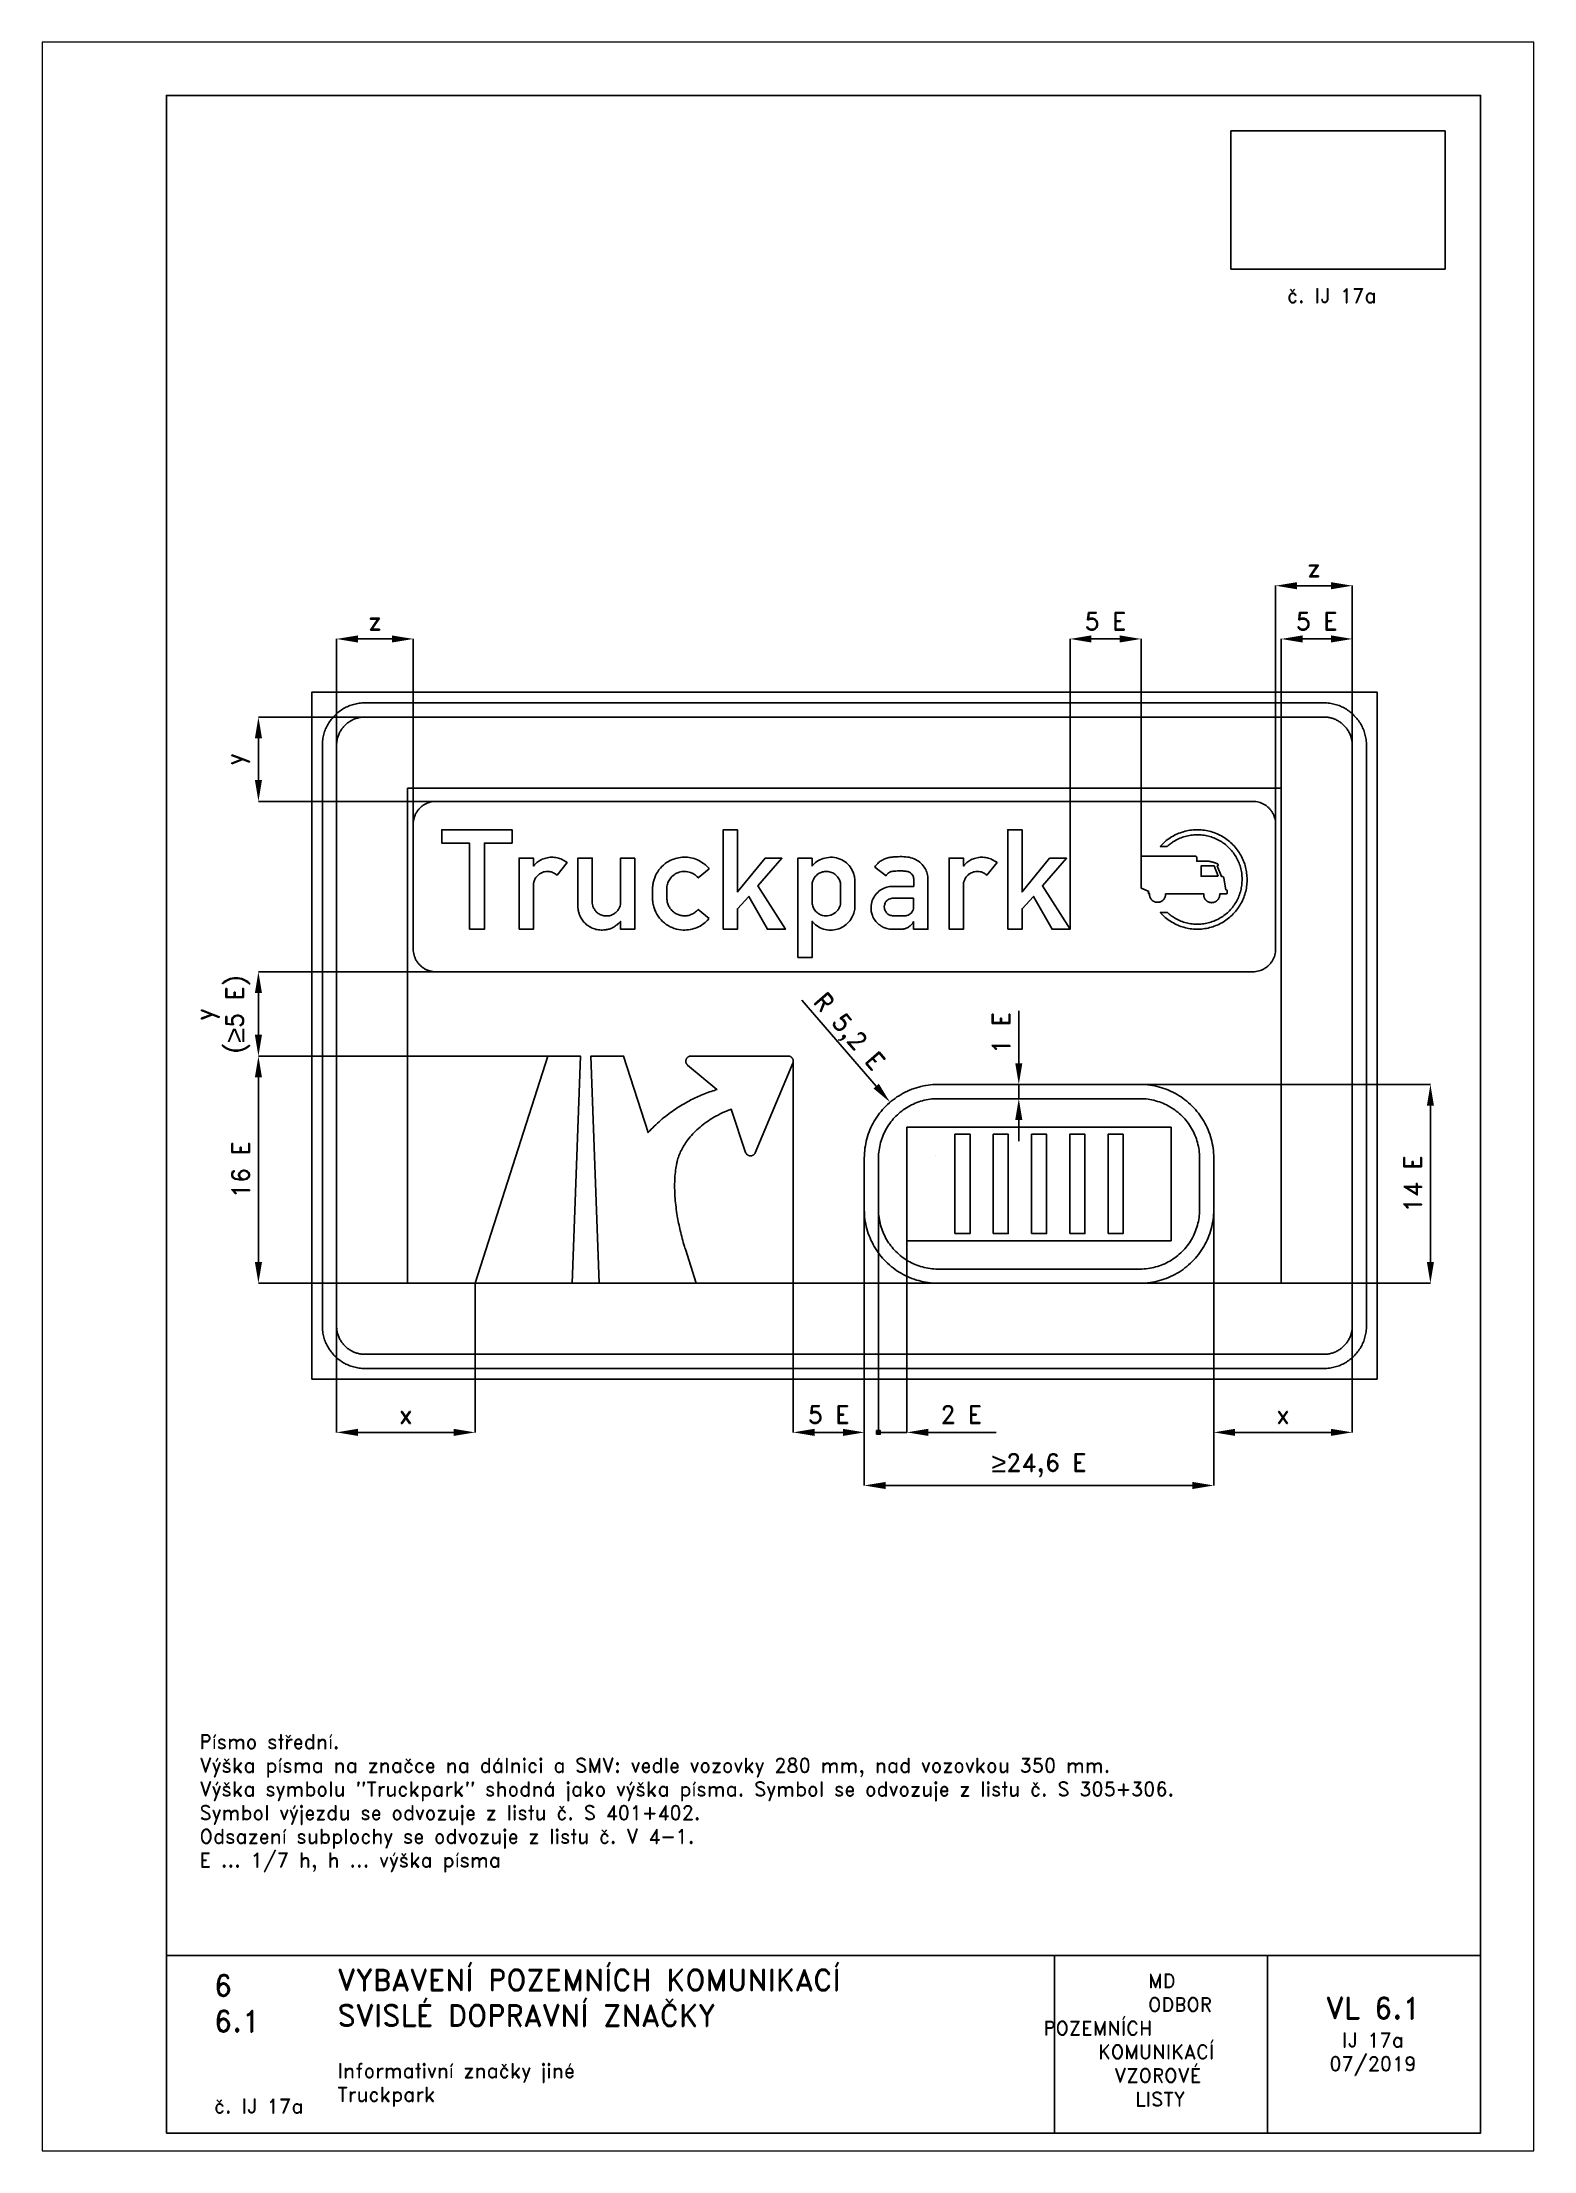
# Paper-space layout 'IJ 17a' of a CAD drawing. Header units: millimetres. Extents: x 0 to 210, y 0 to 297.
# The model-space entities are those that its viewports show. They can reach past a viewport. Long polylines and large blocks are cut down to what shows.
import ezdxf

# ---------------------------------------------------------------- set-up
doc = ezdxf.new("R2010")
doc.units = ezdxf.units.MM
doc.header["$LTSCALE"] = 5
doc.linetypes.add('ČÁRKOVANÁX2', pattern=[1.5, 1, -0.5])
for name, color, linetype in [('Kóty', 2, 'Continuous'), ('Rozpiska', 7, 'Continuous'), ('Značka', 7, 'Continuous')]:
    doc.layers.add(name, color=color, linetype=linetype)
doc.layers.add('Rámeček', color=6, linetype='Continuous', plot=False)
doc.styles.get("Standard").update_dxf_attribs({"font": 'romand.shx', "height": 50})
doc.dimstyles.get("Standard").update_dxf_attribs({"dimtxt": 50, "dimasz": 60, "dimexe": 0.18, "dimexo": 0.0625, "dimgap": 25, "dimtad": 1, "dimdec": 0, "dimzin": 0, "dimdsep": 46, "dimtxsty": 'Standard', "dimcen": 0.09, "dimadec": 0, "dimazin": 0, "dimtfac": 1, "dimtdec": 0, "dimtofl": 0, "dimtmove": 0, "dimatfit": 3, "dimfxl": 1, "dimtolj": 1, "dimtzin": 0, "dimarcsym": 0})
picture_1 = doc.add_image_def('image1.png', size_in_pixel=(356, 230))

psp = doc.layouts.new('IJ 17a')

# ---------------------------------------------------------------- texts
at = {"layer": 'Rozpiska', "color": 7, "attachment_point": 1}
for s, width, heights, insert, char_height in [('č. IJ 17a', 14.2895, [0], (175.26, 262.3), 2), ('Písmo střední. \\PVýška písma na značce na dálnici a SMV: vedle vozovky 280 mm, nad vozovkou 350 mm.{\\H1.83333x; }\\PVýška symbolu "Truckpark" shodná jako výška písma. Symbol se odvozuje z listu č. S 305+306.{\\H1.74603x; }\\PSymbol výjezdu se odvozuje z listu č. S 401+402.{\\H1.75132x; }\\POdsazení subplochy se odvozuje z listu č. V 4-1.{\\H1.58289x; }\\PE ... 1/7 h, h ... výška písma{\\H1.82951x; }', 177.6822, [0], (22.15, 58.63), 2), ('6', 149.0422, [0], (24.17, 24.77), 3), ('{\\C6;VYBAVENÍ POZEMNÍCH KOMUNIKACÍ\\P}SVISLÉ DOPRAVNÍ ZNAČKY{\\H1.34524x; }', 149.0422, [0], (41.56, 25.56), 3), ('\\pi14.7414;{\\C6;MD\\P\\pi2.36044;}ODBOR POZEMNÍCH{\\H1.57143x; }\\P\\pi7.69378;KOMUNIKACÍ{\\H1.5x; }\\P\\pi9.97949;{\\C6;VZOROVÉ\\H1.47619x; \\H0.67742x;\\P\\pi12.93187;LISTY\\H1.26984x; }', 33.1018, [0], (140.95, 24.95), 2), ('\\pi1.03113;{\\H1.5x;\\C6;VL 6.1\\P\\pi3.31682;\\H0.66667x;IJ 17a\\H1.66666x; \\H0.6x;\\P\\pi1.5549;07/2019\\H1.80159x; }', 16.0623, [0], (179.66, 21.61), 2), ('6.1', 149.0422, [0], (24.17, 19.78), 3), ('{\\C6;Informativní značky jiné\\P}Truckpark{\\H1.83333x; }', 149.0422, [0], (41.56, 12.29), 2), ('{\\C6;č. IJ 17a}', 18.3305, [2.67], (24.18, 7.3), 2)]:
    psp.add_mtext_dynamic_manual_height_columns(s, width=width, gutter_width=100, heights=heights, dxfattribs=dict(at, insert=insert, char_height=char_height))

msp = doc.modelspace()

# ---------------------------------------------------------------- texts
at = {"layer": 'Kóty', "insert": (-80.3, 2134.5), "char_height": 50, "width": 236.768, "attachment_point": 5, "rotation": 90}
msp.add_mtext('\\A1;y\\P({\\A0;\\fArial|b0|i0|c238|p34;\\H1.08333x;≥}5 E)', dxfattribs=at)
at = {"layer": 'Kóty', "char_height": 50, "attachment_point": 5}
for s, insert, rotation in [('\\A1;R 5,2 E', (1678.4, 2082.2), 310.79014), ('\\A1;1 E', (2110.7, 2082.4), 90)]:
    msp.add_mtext(s, dxfattribs=dict(at, insert=insert, rotation=rotation))
at = {"layer": 'Kóty', "insert": (1998.9, 1007.2), "char_height": 50, "attachment_point": 5}
msp.add_mtext('\\A1;2 E', dxfattribs=at)

# ---------------------------------------------------------------- blocks, each defined once
blk = doc.blocks.new('*D0')
at = {"layer": 'Defpoints', "color": 0, "transparency": 16777216}
for p in [(3099.7, 3192.2), (2899.7, 2772.2), (3099.7, 2772.2)]:
    blk.add_point(p, dxfattribs=at)
at = {"layer": 'Kóty', "color": 0, "lineweight": -2, "transparency": 16777216}
for p, q in [((2899.7, 2772.3), (2899.7, 3192.4)), ((2959.7, 3192.2), (3039.7, 3192.2)), ((3099.7, 2772.3), (3099.7, 3192.4))]:
    blk.add_line(p, q, dxfattribs=at)
at = {"layer": 'Kóty', "color": 0, "transparency": 16777216}
for points in [[(2959.7, 3202.2), (2959.7, 3182.2), (2899.7, 3192.2)], [(3039.7, 3202.2), (3039.7, 3182.2), (3099.7, 3192.2)]]:
    blk.add_solid(points, dxfattribs=at)
at = {"layer": 'Kóty', "color": 0, "transparency": 16777216, "insert": (2999.7, 3242.2), "char_height": 50, "attachment_point": 5}
blk.add_mtext('\\A1;5 E', dxfattribs=at)
blk = doc.blocks.new('*D1')
at = {"layer": 'Defpoints', "color": 0, "transparency": 16777216}
for p in [(1525.7, 2002.1), (1725.7, 1707.2), (1525.7, 957.2)]:
    blk.add_point(p, dxfattribs=at)
at = {"layer": 'Kóty', "color": 0, "lineweight": -2, "transparency": 16777216}
for p, q in [((1525.7, 2002), (1525.7, 957)), ((1725.7, 1707.2), (1725.7, 957)), ((1665.7, 957.2), (1585.7, 957.2))]:
    blk.add_line(p, q, dxfattribs=at)
at = {"layer": 'Kóty', "color": 0, "transparency": 16777216}
for points in [[(1585.7, 967.2), (1585.7, 947.2), (1525.7, 957.2)], [(1665.7, 967.2), (1665.7, 947.2), (1725.7, 957.2)]]:
    blk.add_solid(points, dxfattribs=at)
at = {"layer": 'Kóty', "color": 0, "transparency": 16777216, "insert": (1625.7, 1007.2), "char_height": 50, "attachment_point": 5}
blk.add_mtext('\\A1;5 E', dxfattribs=at)
blk = doc.blocks.new('*D2')
at = {"layer": 'Defpoints', "color": 0, "transparency": 16777216}
for p in [(19.7, 2017.2), (834.5, 2017.2), (439.7, 1377.2)]:
    blk.add_point(p, dxfattribs=at)
at = {"layer": 'Kóty', "color": 0, "lineweight": -2, "transparency": 16777216}
for p, q in [((834.4, 2017.2), (19.5, 2017.2)), ((19.7, 1437.2), (19.7, 1957.2)), ((439.6, 1377.2), (19.5, 1377.2))]:
    blk.add_line(p, q, dxfattribs=at)
at = {"layer": 'Kóty', "color": 0, "transparency": 16777216}
for points in [[(9.7, 1957.2), (29.7, 1957.2), (19.7, 2017.2)], [(9.7, 1437.2), (29.7, 1437.2), (19.7, 1377.2)]]:
    blk.add_solid(points, dxfattribs=at)
at = {"layer": 'Kóty', "color": 0, "transparency": 16777216, "insert": (-30.3, 1697.2), "char_height": 50, "attachment_point": 5, "rotation": 90}
blk.add_mtext('\\A1;16 E', dxfattribs=at)
blk = doc.blocks.new('*D3')
at = {"layer": 'Defpoints', "color": 0, "transparency": 16777216}
for p in [(1725.7, 1585.2), (2709.7, 1585.2), (2709.7, 807.6)]:
    blk.add_point(p, dxfattribs=at)
at = {"layer": 'Kóty', "color": 0, "lineweight": -2, "transparency": 16777216}
for p, q in [((1725.7, 1585.1), (1725.7, 807.4)), ((2709.7, 1585.1), (2709.7, 807.4)), ((1785.7, 807.6), (2649.7, 807.6))]:
    blk.add_line(p, q, dxfattribs=at)
at = {"layer": 'Kóty', "color": 0, "transparency": 16777216}
for points in [[(1785.7, 817.6), (1785.7, 797.6), (1725.7, 807.6)], [(2649.7, 817.6), (2649.7, 797.6), (2709.7, 807.6)]]:
    blk.add_solid(points, dxfattribs=at)
at = {"layer": 'Kóty', "color": 0, "transparency": 16777216, "insert": (2217.7, 864.4), "char_height": 50, "attachment_point": 5}
blk.add_mtext('\\A1;{\\fArial|b0|i0|c238|p34;\\H1.08333x;≥}24,6 E', dxfattribs=at)
blk = doc.blocks.new('*D4')
at = {"layer": 'Defpoints', "color": 0, "transparency": 16777216}
for p in [(2398.8, 1937.2), (3319.7, 1937.2), (2398.8, 1377.2)]:
    blk.add_point(p, dxfattribs=at)
at = {"layer": 'Kóty', "color": 0, "lineweight": -2, "transparency": 16777216}
for p, q in [((2398.8, 1937.2), (3319.9, 1937.2)), ((3319.7, 1437.2), (3319.7, 1877.2)), ((2398.8, 1377.2), (3319.9, 1377.2))]:
    blk.add_line(p, q, dxfattribs=at)
at = {"layer": 'Kóty', "color": 0, "transparency": 16777216}
for points in [[(3309.7, 1877.2), (3329.7, 1877.2), (3319.7, 1937.2)], [(3309.7, 1437.2), (3329.7, 1437.2), (3319.7, 1377.2)]]:
    blk.add_solid(points, dxfattribs=at)
at = {"layer": 'Kóty', "color": 0, "transparency": 16777216, "insert": (3269.7, 1657.2), "char_height": 50, "attachment_point": 5, "rotation": 90}
blk.add_mtext('\\A1;14 E', dxfattribs=at)
blk = doc.blocks.new('*D5')
at = {"layer": 'Defpoints', "color": 0, "transparency": 16777216}
for p in [(19.7, 2972.2), (595.9, 2972.2), (546.6, 2734.7)]:
    blk.add_point(p, dxfattribs=at)
at = {"layer": 'Kóty', "color": 0, "lineweight": -2, "transparency": 16777216}
for p, q in [((595.8, 2972.2), (19.5, 2972.2)), ((19.7, 2794.7), (19.7, 2912.2)), ((546.5, 2734.7), (19.5, 2734.7))]:
    blk.add_line(p, q, dxfattribs=at)
at = {"layer": 'Kóty', "color": 0, "transparency": 16777216}
for points in [[(9.7, 2912.2), (29.7, 2912.2), (19.7, 2972.2)], [(9.7, 2794.7), (29.7, 2794.7), (19.7, 2734.7)]]:
    blk.add_solid(points, dxfattribs=at)
at = {"layer": 'Kóty', "color": 0, "transparency": 16777216, "insert": (-38.6, 2853.4), "char_height": 50, "attachment_point": 5, "rotation": 90}
blk.add_mtext('\\A1;y', dxfattribs=at)
blk = doc.blocks.new('*D6')
at = {"layer": 'Defpoints', "color": 0, "transparency": 16777216}
for p in [(2504.9, 3192.2), (2504.9, 2511.8), (2304.9, 2374.7)]:
    blk.add_point(p, dxfattribs=at)
at = {"layer": 'Kóty', "color": 0, "lineweight": -2, "transparency": 16777216}
for p, q in [((2304.9, 2374.8), (2304.9, 3192.4)), ((2364.9, 3192.2), (2444.9, 3192.2)), ((2504.9, 2511.9), (2504.9, 3192.4))]:
    blk.add_line(p, q, dxfattribs=at)
at = {"layer": 'Kóty', "color": 0, "transparency": 16777216}
for points in [[(2364.9, 3202.2), (2364.9, 3182.2), (2304.9, 3192.2)], [(2444.9, 3202.2), (2444.9, 3182.2), (2504.9, 3192.2)]]:
    blk.add_solid(points, dxfattribs=at)
at = {"layer": 'Kóty', "color": 0, "transparency": 16777216, "insert": (2404.9, 3242.2), "char_height": 50, "attachment_point": 5}
blk.add_mtext('\\A1;5 E', dxfattribs=at)
blk = doc.blocks.new('*D7')
at = {"layer": 'Defpoints', "color": 0, "transparency": 16777216}
for p in [(629.6, 1377.2), (239.7, 1317.2), (629.6, 957.2)]:
    blk.add_point(p, dxfattribs=at)
at = {"layer": 'Kóty', "color": 0, "lineweight": -2, "transparency": 16777216}
for p, q in [((629.6, 1377.1), (629.6, 957)), ((239.7, 1317.2), (239.7, 957)), ((299.7, 957.2), (569.6, 957.2))]:
    blk.add_line(p, q, dxfattribs=at)
at = {"layer": 'Kóty', "color": 0, "transparency": 16777216}
for points in [[(299.7, 967.2), (299.7, 947.2), (239.7, 957.2)], [(569.6, 967.2), (569.6, 947.2), (629.6, 957.2)]]:
    blk.add_solid(points, dxfattribs=at)
at = {"layer": 'Kóty', "color": 0, "transparency": 16777216, "insert": (434.7, 1007.2), "char_height": 50, "attachment_point": 5}
blk.add_mtext('\\A1;x', dxfattribs=at)
blk = doc.blocks.new('*D8')
at = {"layer": 'Defpoints', "color": 0, "transparency": 16777216}
for p in [(2709.7, 1585.2), (3099.7, 1314.5), (2709.7, 957.2)]:
    blk.add_point(p, dxfattribs=at)
at = {"layer": 'Kóty', "color": 0, "lineweight": -2, "transparency": 16777216}
for p, q in [((2709.7, 1585.1), (2709.7, 957)), ((3099.7, 1314.5), (3099.7, 957)), ((3039.7, 957.2), (2769.7, 957.2))]:
    blk.add_line(p, q, dxfattribs=at)
at = {"layer": 'Kóty', "color": 0, "transparency": 16777216}
for points in [[(2769.7, 967.2), (2769.7, 947.2), (2709.7, 957.2)], [(3039.7, 967.2), (3039.7, 947.2), (3099.7, 957.2)]]:
    blk.add_solid(points, dxfattribs=at)
at = {"layer": 'Kóty', "color": 0, "transparency": 16777216, "insert": (2904.7, 1007.2), "char_height": 50, "attachment_point": 5}
blk.add_mtext('\\A1;x', dxfattribs=at)
blk = doc.blocks.new('*D9')
at = {"layer": 'Defpoints', "color": 0, "transparency": 16777216}
for p in [(239.7, 3192.2), (239.7, 2626.3), (455.7, 2626.3)]:
    blk.add_point(p, dxfattribs=at)
at = {"layer": 'Kóty', "color": 0, "lineweight": -2, "transparency": 16777216}
for p, q in [((239.7, 2626.3), (239.7, 3192.4)), ((395.7, 3192.2), (299.7, 3192.2)), ((455.7, 2626.3), (455.7, 3192.4))]:
    blk.add_line(p, q, dxfattribs=at)
at = {"layer": 'Kóty', "color": 0, "transparency": 16777216}
for points in [[(299.7, 3202.2), (299.7, 3182.2), (239.7, 3192.2)], [(395.7, 3202.2), (395.7, 3182.2), (455.7, 3192.2)]]:
    blk.add_solid(points, dxfattribs=at)
at = {"layer": 'Kóty', "color": 0, "transparency": 16777216, "insert": (347.7, 3242.2), "char_height": 50, "attachment_point": 5}
blk.add_mtext('\\A1;z', dxfattribs=at)
blk = doc.blocks.new('*D10')
at = {"layer": 'Defpoints', "color": 0, "transparency": 16777216}
for p in [(2883.7, 3342.2), (3099.7, 2851), (2883.7, 2667.9)]:
    blk.add_point(p, dxfattribs=at)
at = {"layer": 'Kóty', "color": 0, "lineweight": -2, "transparency": 16777216}
for p, q in [((2883.7, 2668), (2883.7, 3342.4)), ((3039.7, 3342.2), (2943.7, 3342.2)), ((3099.7, 2851.1), (3099.7, 3342.4))]:
    blk.add_line(p, q, dxfattribs=at)
at = {"layer": 'Kóty', "color": 0, "transparency": 16777216}
for points in [[(2943.7, 3352.2), (2943.7, 3332.2), (2883.7, 3342.2)], [(3039.7, 3352.2), (3039.7, 3332.2), (3099.7, 3342.2)]]:
    blk.add_solid(points, dxfattribs=at)
at = {"layer": 'Kóty', "color": 0, "transparency": 16777216, "insert": (2991.7, 3392.2), "char_height": 50, "attachment_point": 5}
blk.add_mtext('\\A1;z', dxfattribs=at)

# ---------------------------------------------------------------- dimensions: what is measured, and where the dimension line sits
at = {"layer": 'Kóty'}
for base, p1, p2, text, picture, middle in [((2883.7, 3342.2), (3099.7, 2851), (2883.7, 2667.9), 'z', '*D10', (2991.7, 3392.2)), ((239.7, 3192.2), (455.7, 2626.3), (239.7, 2626.3), 'z', '*D9', (347.7, 3242.2)), ((2504.9, 3192.2), (2304.9, 2374.7), (2504.9, 2511.8), '5 E', '*D6', (2404.9, 3242.2)), ((3099.7, 3192.2), (2899.7, 2772.2), (3099.7, 2772.2), '5 E', '*D0', (2999.7, 3242.2)), ((1525.7, 957.2), (1725.7, 1707.2), (1525.7, 2002.1), '5 E', '*D1', (1625.7, 1007.2)), ((2709.7, 807.6), (1725.7, 1585.2), (2709.7, 1585.2), '{\\fArial|b0|i0|c238|p34;\\H1.08333x;≥}24,6 E', '*D3', (2217.7, 864.4)), ((2709.7, 957.2), (3099.7, 1314.5), (2709.7, 1585.2), 'x', '*D8', (2904.7, 1007.2)), ((629.6, 957.2), (239.7, 1317.2), (629.6, 1377.2), 'x', '*D7', (434.7, 1007.2))]:
    dim = msp.add_linear_dim(base=base, p1=p1, p2=p2, text=text, dimstyle='Standard', dxfattribs=at)
    dim.commit()
    dim.dimension.update_dxf_attribs({"geometry": picture, "text_midpoint": middle})
for base, p1, p2, text, picture, middle in [((19.7, 2972.2), (546.6, 2734.7), (595.9, 2972.2), 'y', '*D5', (-38.6, 2853.4)), ((19.7, 2017.2), (439.7, 1377.2), (834.5, 2017.2), '16 E', '*D2', (-30.3, 1697.2)), ((3319.7, 1937.2), (2398.8, 1377.2), (2398.8, 1937.2), '14 E', '*D4', (3269.7, 1657.2))]:
    dim = msp.add_linear_dim(base=base, p1=p1, p2=p2, angle=90, text=text, dimstyle='Standard', dxfattribs=at)
    dim.commit()
    dim.dimension.update_dxf_attribs({"geometry": picture, "text_midpoint": middle})

# ---------------------------------------------------------------- hatches: boundary and pattern name
at = {"layer": 'Kóty'}
h = msp.add_hatch(color=256, dxfattribs=at)
h.dxf.hatch_style = 1
h.paths.add_polyline_path([(1760.5, 952), (1770.5, 952), (1770.5, 962), (1760.5, 962)])

# ---------------------------------------------------------------- linework, layer by layer
for p, q in [((574.4, 2254.7), (19.5, 2254.7)), ((19.7, 2077.2), (19.7, 2194.7)), ((1550.1, 2174.8), (1759, 1932.6)), ((2160.7, 1997.2), (2160.7, 2144.4)), ((834.4, 2017.2), (19.5, 2017.2)), ((2189, 1937.2), (2160.5, 1937.2)), ((2189, 1897.2), (2160.5, 1897.2)), ((2160.7, 1837.2), (2160.7, 1777.2)), ((1926.9, 1737.9), (1927.1, 1737.9)), ((1927, 1737.8), (1927, 1738)), ((1765.7, 1607.2), (1765.7, 957)), ((1845.7, 1497.1), (1845.7, 957)), ((1705.7, 957.2), (1645.7, 957.2)), ((1905.7, 957.2), (2096.7, 957.2))]:
    msp.add_line(p, q, dxfattribs=at)
for points in [[(2160.7, 1897.2), (2160.7, 1937.2)], [(1760.5, 962), (1770.5, 952)], [(1770.5, 962), (1760.5, 952)], [(1765.7, 957.2), (1845.7, 957.2)]]:
    msp.add_lwpolyline(points, dxfattribs=at)
msp.add_lwpolyline([(1760.5, 952), (1770.5, 952), (1770.5, 962), (1760.5, 962)], close=True, dxfattribs=at)
for points in [[(9.7, 2194.7), (29.7, 2194.7), (19.7, 2254.7)], [(9.7, 2077.2), (29.7, 2077.2), (19.7, 2017.2)], [(2150.7, 1997.2), (2170.7, 1997.2), (2160.7, 1937.2)], [(1766.6, 1939.1), (1751.5, 1926), (1798.2, 1887.1)], [(2150.7, 1837.2), (2170.7, 1837.2), (2160.7, 1897.2)], [(1905.7, 967.2), (1905.7, 947.2), (1845.7, 957.2)]]:
    msp.add_solid(points, dxfattribs=at)
at = {"layer": 'Značka', "color": 5}
for points in [[(169.7, 1107.2), (169.7, 3042.2), (3169.7, 3042.2), (3169.7, 1107.2), (169.7, 1107.2)], [(902.8, 1377.2), (629.7, 1377.2), (834.5, 2017.2), (926.2, 2017.2), (902.8, 1377.2)], [(1980.9, 1517.2), (1980.9, 1797.2), (2023.4, 1797.2), (2023.4, 1517.2), (1980.9, 1517.2)], [(2088.7, 1517.2), (2088.7, 1797.2), (2131.1, 1797.2), (2131.1, 1517.2), (2088.7, 1517.2)], [(2196.5, 1517.2), (2196.5, 1797.2), (2238.9, 1797.2), (2238.9, 1517.2), (2196.5, 1517.2)], [(2304.3, 1517.2), (2304.3, 1797.2), (2346.7, 1797.2), (2346.7, 1517.2), (2304.3, 1517.2)], [(2412, 1517.2), (2412, 1797.2), (2454.5, 1797.2), (2454.5, 1517.2), (2412, 1517.2)]]:
    msp.add_lwpolyline(points, dxfattribs=at)
for points in [[(319.7, 1137.2), (319.2, 1137.2), (318.7, 1137.2, -0.03218), (303.3, 1138.3, -0.035443), (288, 1141.5, -0.036267), (273.3, 1146.4, -0.03442), (259.4, 1153.4, -0.033721), (246.5, 1162.1, -0.034085), (234.8, 1172.3, -0.034209), (224.5, 1184, -0.034229), (215.9, 1196.9, -0.034044), (209, 1210.8, -0.033412), (203.9, 1225.5, -0.034127), (200.7, 1240.8, -0.036745), (199.7, 1256.3), (199.7, 1256.7), (199.7, 1257.2), (199.7, 2892.2), (199.7, 2892.7), (199.7, 2893.1, -0.03218), (200.8, 2908.6, -0.035443), (203.9, 2923.9, -0.036267), (208.9, 2938.6, -0.034425), (215.9, 2952.5, -0.033723), (224.5, 2965.4, -0.034082), (234.8, 2977, -0.034204), (246.5, 2987.3, -0.034223), (259.4, 2996, -0.034048), (273.3, 3002.9, -0.033416), (288, 3007.9, -0.034129), (303.3, 3011.2, -0.036741), (318.7, 3012.2), (319.2, 3012.2), (319.7, 3012.2), (3019.7, 3012.2), (3020.2, 3012.2), (3020.6, 3012.2, -0.03218), (3036.1, 3011.1, -0.035452), (3051.4, 3007.9, -0.036272), (3066.1, 3003, -0.03441), (3080, 2996, -0.033714), (3092.9, 2987.3, -0.034082), (3104.5, 2977, -0.034209), (3114.8, 2965.4, -0.034232), (3123.5, 2952.5, -0.034027), (3130.4, 2938.6, -0.033418), (3135.4, 2923.9, -0.034111), (3138.7, 2908.6, -0.036749), (3139.7, 2893.1), (3139.7, 2892.7), (3139.7, 2892.2), (3139.7, 1257.2), (3139.7, 1256.7), (3139.7, 1256.3, -0.032179), (3138.6, 1240.8, -0.035457), (3135.4, 1225.5, -0.036267), (3130.5, 1210.8, -0.034424), (3123.5, 1196.9, -0.033731), (3114.8, 1184, -0.034079), (3104.5, 1172.3, -0.034202), (3092.9, 1162, -0.034215), (3080, 1153.4, -0.034038), (3066.1, 1146.5, -0.033411), (3051.4, 1141.5, -0.034125), (3036.1, 1138.2, -0.036744), (3020.6, 1137.2), (3020.2, 1137.2), (3019.7, 1137.2), (319.7, 1137.2)], [(319.7, 1177.2), (3019.7, 1177.2), (3020, 1177.2), (3020.3, 1177.2, 0.032178), (3030.7, 1177.9, 0.035444), (3040.8, 1180, 0.036267), (3050.6, 1183.4, 0.034422), (3059.9, 1188, 0.033731), (3068.5, 1193.8, 0.034071), (3076.3, 1200.6, 0.034205), (3083.1, 1208.4, 0.034223), (3088.9, 1217, 0.034048), (3093.5, 1226.3, 0.033416), (3096.9, 1236.1, 0.034152), (3099, 1246.2, 0.036741), (3099.7, 1256.6), (3099.7, 1256.9), (3099.7, 1257.2), (3099.7, 2892.2), (3099.7, 2892.5), (3099.7, 2892.8, 0.032179), (3099, 2903.2, 0.035443), (3096.9, 2913.3, 0.036259), (3093.5, 2923.1, 0.034419), (3088.9, 2932.4, 0.033729), (3083.1, 2941, 0.034073), (3076.3, 2948.8, 0.034191), (3068.5, 2955.6, 0.034225), (3059.9, 2961.4, 0.034056), (3050.6, 2966, 0.033414), (3040.8, 2969.4, 0.034128), (3030.6, 2971.5, 0.036743), (3020.3, 2972.2), (3020, 2972.2), (3019.7, 2972.2), (319.7, 2972.2), (319.4, 2972.2), (319.1, 2972.2, 0.032179), (308.7, 2971.5, 0.035442), (298.6, 2969.4, 0.03626), (288.8, 2966, 0.034413), (279.5, 2961.4, 0.033721), (270.9, 2955.6, 0.034079), (263.1, 2948.8, 0.03421), (256.3, 2941, 0.034233), (250.5, 2932.4, 0.034047), (245.9, 2923.1, 0.033413), (242.5, 2913.3, 0.034126), (240.4, 2903.1, 0.036745), (239.7, 2892.8), (239.7, 2892.5), (239.7, 2892.2), (239.7, 1257.2), (239.7, 1256.9), (239.7, 1256.6, 0.03218), (240.4, 1246.2, 0.035443), (242.5, 1236.1, 0.036267), (245.8, 1226.3, 0.03442), (250.5, 1217, 0.033721), (256.3, 1208.4, 0.034085), (263.1, 1200.6, 0.03421), (270.9, 1193.8, 0.034229), (279.5, 1188, 0.034044), (288.8, 1183.4, 0.033411), (298.6, 1180, 0.034128), (308.7, 1177.9, 0.036745), (319.1, 1177.2), (319.4, 1177.2), (319.7, 1177.2)], [(979.6, 1377.2), (956.1, 2017.2), (1047.8, 2017.2), (1116.8, 1801.5), (1119.2, 1804.1), (1121.6, 1806.6, -0.014813), (1138.8, 1823.9, -0.015522), (1156.9, 1840, -0.014804), (1175, 1854.5, -0.014251), (1193.8, 1867.8, -0.014105), (1213.2, 1880.2, -0.014425), (1233.4, 1891.4, -0.011456), (1249.9, 1899.7, -0.010959), (1266.8, 1907.2, -0.012105), (1285.1, 1914.4, -0.013491), (1303.8, 1920.7), (1307.1, 1921.8), (1310.5, 1922.8), (1228.1, 1992), (1227.9, 1992.1), (1227.8, 1992.2, -0.019906), (1226.9, 1993.1, -0.024468), (1226.1, 1994.1, -0.024331), (1225.4, 1995.1, -0.022395), (1224.8, 1996.2, -0.021585), (1224.3, 1997.3, -0.021981), (1223.9, 1998.4), (1223.6, 1999.4), (1223.4, 2000.3, -0.019139), (1223.3, 2001.4, -0.018863), (1223.2, 2002.4), (1223.2, 2002.6), (1223.2, 2002.8), (1223.2, 2003.1), (1223.2, 2003.5), (1223.2, 2004.2), (1223.3, 2004.9, -0.029707), (1223.7, 2006.6, -0.031448), (1224.2, 2008.2, -0.041587), (1225.2, 2010.2, -0.041093), (1226.5, 2012, -0.040548), (1228.1, 2013.6, -0.040406), (1229.8, 2014.9, -0.032596), (1231.4, 2015.8, -0.031723), (1233, 2016.5, -0.036142), (1234.9, 2017, -0.041092), (1236.9, 2017.2, -0.005967), (1237.3, 2017.2), (1237.6, 2017.2), (1511.3, 2017.2), (1511.6, 2017.2), (1512, 2017.2, -0.044654), (1514.4, 2016.9, -0.045648), (1516.7, 2016.1, -0.042267), (1518.7, 2015.2, -0.040566), (1520.5, 2013.9, -0.039751), (1522.1, 2012.3, -0.040896), (1523.4, 2010.6, -0.033148), (1524.3, 2009, -0.031878), (1525, 2007.3, -0.041629), (1525.5, 2005.1, -0.045506), (1525.7, 2002.8), (1525.7, 2002.1), (1525.6, 2001.4), (1525.6, 2000.8), (1525.5, 2000.3), (1525.4, 1999.7), (1525.2, 1999.1), (1525.1, 1998.7), (1525, 1998.3), (1524.8, 1997.8), (1524.6, 1997.3), (1524.6, 1997.3), (1524.6, 1997.2), (1418.6, 1744.9), (1418.5, 1744.6), (1418.4, 1744.4, -0.033511), (1417.5, 1742.8, -0.034232), (1416.5, 1741.4, -0.031807), (1415.3, 1740.1, -0.030427), (1414.1, 1739, -0.029888), (1412.7, 1738.1, -0.030593), (1411.2, 1737.3, -0.024836), (1410, 1736.8, -0.024561), (1408.7, 1736.4, -0.026406), (1407.2, 1736.2, -0.026913), (1405.8, 1736.1), (1405.5, 1736), (1405.3, 1736), (1405, 1736), (1404.7, 1736.1, -0.009563), (1404.2, 1736.1), (1403.6, 1736.1, -0.024435), (1402.3, 1736.4, -0.025134), (1401, 1736.7, -0.032996), (1399.3, 1737.3, -0.032612), (1397.8, 1738.2, -0.032454), (1396.3, 1739.2, -0.032756), (1395, 1740.4), (1394, 1741.4), (1393.2, 1742.6), (1392.4, 1743.9), (1391.8, 1745.3), (1391.7, 1745.6), (1391.6, 1745.9), (1350.9, 1867.4), (1347.3, 1866), (1343.7, 1864.7, 0.022519), (1319.7, 1854.1, 0.024405), (1296.8, 1841.4, 0.023306), (1277.1, 1828.2, 0.023931), (1258.7, 1813.2, 0.024394), (1242.7, 1797.7, 0.027819), (1228.3, 1780.5, 0.022826), (1218.8, 1766.7, 0.023859), (1210.5, 1752.1, 0.027916), (1203.6, 1736.6, 0.035331), (1198.7, 1720.4), (1198.1, 1717.6), (1197.5, 1714.7), (1197, 1712.3), (1196.5, 1709.5), (1196, 1706.6, 0.020212), (1193.1, 1684.8, 0.017001), (1191.8, 1662.8, 0.015131), (1191.8, 1639.6, 0.012805), (1193, 1616.4, 0.012179), (1195.5, 1591.6, 0.01145), (1199.1, 1566.8, 0.008891), (1202.9, 1546.2, 0.008029), (1207.4, 1525.6, 0.008855), (1213, 1503.2, 0.009907), (1219.4, 1481.1), (1220.7, 1477.1), (1221.9, 1473.2), (1252.6, 1377.2), (979.6, 1377.2)], [(1933.7, 1377.2), (1932.9, 1377.2), (1932.1, 1377.2, -0.03218), (1905.2, 1379.1, -0.035442), (1878.8, 1384.6, -0.036268), (1853.3, 1393.2, -0.034422), (1829.2, 1405.3, -0.033721), (1806.8, 1420.3, -0.034082), (1786.6, 1438.1, -0.034207), (1768.8, 1458.3, -0.03423), (1753.8, 1480.7, -0.034045), (1741.8, 1504.8, -0.033408), (1733.1, 1530.3, -0.034132), (1727.5, 1556.7, -0.036748), (1725.7, 1583.6), (1725.7, 1584.4), (1725.7, 1585.2), (1725.7, 1729.2), (1725.7, 1730), (1725.7, 1730.8, -0.03218), (1727.6, 1757.7, -0.035438), (1733.1, 1784.1, -0.036263), (1741.7, 1809.6, -0.03442), (1753.8, 1833.7, -0.033727), (1768.8, 1856.1, -0.034083), (1786.6, 1876.3, -0.034205), (1806.8, 1894.1, -0.034231), (1829.2, 1909.1, -0.034041), (1853.3, 1921.1, -0.033413), (1878.8, 1929.8, -0.034127), (1905.2, 1935.4, -0.036746), (1932.1, 1937.2), (1932.9, 1937.2), (1933.7, 1937.2), (2501.7, 1937.2), (2502.5, 1937.2), (2503.3, 1937.2, -0.032178), (2530.2, 1935.3, -0.035444), (2556.6, 1929.8, -0.036264), (2582.1, 1921.2, -0.034419), (2606.2, 1909.1, -0.033724), (2628.6, 1894.1, -0.03409), (2648.8, 1876.3, -0.034216), (2666.6, 1856.1, -0.034224), (2681.6, 1833.7, -0.034041), (2693.6, 1809.6, -0.033405), (2702.3, 1784.1, -0.034118), (2707.9, 1757.7, -0.036748), (2709.7, 1730.8), (2709.7, 1730), (2709.7, 1729.2), (2709.7, 1585.2), (2709.7, 1584.4), (2709.7, 1583.6, -0.032194), (2707.8, 1556.7, -0.035447), (2702.3, 1530.3, -0.036268), (2693.7, 1504.8, -0.034418), (2681.6, 1480.7, -0.033719), (2666.6, 1458.3, -0.034087), (2648.8, 1438.1, -0.034215), (2628.6, 1420.3, -0.034228), (2606.2, 1405.3, -0.034046), (2582.1, 1393.3, -0.033411), (2556.6, 1384.6, -0.034127), (2530.2, 1379, -0.036744), (2503.3, 1377.2), (2502.5, 1377.2), (2501.7, 1377.2), (1933.7, 1377.2)], [(1933.7, 1417.2), (2501.7, 1417.2), (2502.4, 1417.2), (2503, 1417.2, 0.032181), (2524.7, 1418.7, 0.035441), (2546, 1423.2, 0.036265), (2566.6, 1430.1, 0.034422), (2586.1, 1439.9, 0.033718), (2604.2, 1452, 0.034084), (2620.5, 1466.4, 0.034205), (2634.9, 1482.7, 0.03423), (2647, 1500.8, 0.034044), (2656.7, 1520.3, 0.033423), (2663.7, 1540.9, 0.034149), (2668.2, 1562.2, 0.036744), (2669.7, 1583.9), (2669.7, 1584.5), (2669.7, 1585.2), (2669.7, 1729.2), (2669.7, 1729.9), (2669.7, 1730.5, 0.032197), (2668.2, 1752.2, 0.035448), (2663.7, 1773.5, 0.036285), (2656.8, 1794.1, 0.034426), (2647, 1813.6, 0.033725), (2634.9, 1831.7, 0.034081), (2620.5, 1848, 0.034203), (2604.2, 1862.4, 0.034227), (2586.1, 1874.5, 0.034043), (2566.6, 1884.2, 0.033412), (2546, 1891.2, 0.034128), (2524.7, 1895.7, 0.036747), (2503, 1897.2), (2502.4, 1897.2), (2501.7, 1897.2), (1933.7, 1897.2), (1933, 1897.2), (1932.4, 1897.2, 0.03218), (1910.7, 1895.7, 0.035446), (1889.4, 1891.2, 0.036266), (1868.8, 1884.3, 0.034421), (1849.3, 1874.5, 0.033726), (1831.2, 1862.4, 0.034087), (1814.9, 1848, 0.034206), (1800.5, 1831.7, 0.034228), (1788.4, 1813.6, 0.034049), (1778.7, 1794.1, 0.033412), (1771.7, 1773.5, 0.034126), (1767.2, 1752.2, 0.03675), (1765.7, 1730.5), (1765.7, 1729.9), (1765.7, 1729.2), (1765.7, 1585.2), (1765.7, 1584.5), (1765.7, 1583.9, 0.03218), (1767.2, 1562.2, 0.035438), (1771.7, 1540.9, 0.036265), (1778.6, 1520.3, 0.034421), (1788.4, 1500.8, 0.033721), (1800.5, 1482.7, 0.034079), (1814.9, 1466.4, 0.034208), (1831.2, 1452, 0.034231), (1849.3, 1439.9, 0.034043), (1868.8, 1430.2, 0.033411), (1889.4, 1423.2, 0.034127), (1910.7, 1418.6, 0.036745), (1932.4, 1417.2), (1933, 1417.2), (1933.7, 1417.2)]]:
    msp.add_lwpolyline(points, format="xyb", dxfattribs=at)
at = {"layer": 'Značka', "color": 6, "linetype": 'ČÁRKOVANÁX2', "ltscale": 5}
msp.add_lwpolyline([(2899.7, 1377.2), (2899.7, 2772.2), (439.7, 2772.2), (439.7, 1377.2), (2899.7, 1377.2)], dxfattribs=at)
at = {"layer": 'Značka', "color": 251}
for points in [[(519.7, 2254.7), (519.4, 2254.7), (519.2, 2254.7, -0.032173), (510.9, 2255.3, -0.035436), (502.8, 2257, -0.036272), (494.9, 2259.6, -0.034415), (487.5, 2263.4, -0.033736), (480.6, 2268, -0.034083), (474.4, 2273.4, -0.034211), (468.9, 2279.7, -0.034226), (464.3, 2286.5, -0.034036), (460.6, 2294, -0.033407), (458, 2301.8, -0.034127), (456.2, 2309.9, -0.036742), (455.7, 2318.2), (455.7, 2318.4), (455.7, 2318.7), (455.7, 2670.7), (455.7, 2670.9), (455.7, 2671.2, -0.03218), (456.3, 2679.5, -0.035438), (458, 2687.6, -0.03627), (460.6, 2695.4, -0.034419), (464.3, 2702.8, -0.033722), (468.9, 2709.7, -0.034081), (474.4, 2715.9, -0.034201), (480.6, 2721.4, -0.034241), (487.5, 2726, -0.034037), (495, 2729.7, -0.033426), (502.8, 2732.4, -0.034126), (510.9, 2734.1, -0.036738), (519.2, 2734.7), (519.4, 2734.7), (519.7, 2734.7), (2819.7, 2734.7), (2819.9, 2734.7), (2820.2, 2734.7, -0.032171), (2828.5, 2734.1, -0.035431), (2836.6, 2732.4, -0.036268), (2844.4, 2729.8, -0.034419), (2851.8, 2726, -0.033723), (2858.7, 2721.4, -0.034056), (2864.9, 2715.9, -0.034225), (2870.4, 2709.7, -0.034229), (2875, 2702.8, -0.034055), (2878.7, 2695.4, -0.033407), (2881.4, 2687.6, -0.034112), (2883.1, 2679.5, -0.036753), (2883.7, 2671.2), (2883.7, 2670.9), (2883.7, 2670.7), (2883.7, 2318.7), (2883.7, 2318.4), (2883.7, 2318.2, -0.032173), (2883.1, 2309.9, -0.035463), (2881.4, 2301.8, -0.036263), (2878.8, 2294, -0.034412), (2875, 2286.5, -0.033716), (2870.4, 2279.7, -0.034086), (2864.9, 2273.4, -0.034174), (2858.7, 2267.9, -0.034233), (2851.8, 2263.4, -0.034029), (2844.4, 2259.6, -0.033416), (2836.6, 2257, -0.034124), (2828.5, 2255.2, -0.036738), (2820.2, 2254.7), (2819.9, 2254.7), (2819.7, 2254.7), (519.7, 2254.7)], [(2579, 2421.4, 0.008761), (2590.2, 2412.6, 0.026479), (2602, 2404.8, 0.03845), (2616.8, 2397.6, 0.034336), (2632.5, 2392.6, 0.033218), (2648.8, 2389.5, 0.034378), (2665.2, 2388.7, 0.034666), (2681.6, 2389.9, 0.034423), (2697.8, 2393.4, 0.034367), (2713.3, 2398.9, 0.034345), (2728, 2406.4, 0.034425), (2741.6, 2415.7, 0.034817), (2753.8, 2426.8, 0.034411), (2764.5, 2439.3, 0.032718), (2773.5, 2453.1, 0.034567), (2780.7, 2468, 0.040944), (2785.7, 2483.7, 0.031751), (2788.3, 2499.1, 0.010463), (2789.6, 2514.7), (2789.5, 2515.5), (2789.5, 2516.3, 0.032781), (2788.3, 2532.8, 0.035734), (2784.8, 2548.9, 0.036484), (2779.4, 2564.5, 0.034748), (2771.8, 2579.1, 0.034086), (2762.5, 2592.7, 0.034451), (2751.5, 2605, 0.034553), (2739, 2615.7, 0.034444), (2725.1, 2624.6, 0.034397), (2710.3, 2631.8, 0.034347), (2694.6, 2636.8, 0.034421), (2678.4, 2639.9, 0.034793), (2661.9, 2640.7, 0.034397), (2645.5, 2639.4, 0.032843), (2629.3, 2636, 0.034579), (2613.7, 2630.6, 0.040393), (2599.1, 2623, 0.025091), (2588.8, 2615.9, 0.008324), (2578.9, 2608), (2559.2, 2608), (2562.5, 2611.5), (2565.9, 2615, -0.034328), (2579.7, 2626.9, -0.035123), (2595.1, 2636.9, -0.035311), (2611.6, 2644.8, -0.03459), (2629.1, 2650.4, -0.034285), (2647.1, 2653.8, -0.03443), (2665.4, 2654.7, -0.034477), (2683.6, 2653.3, -0.034439), (2701.6, 2649.5, -0.034415), (2718.8, 2643.4, -0.034346), (2735.1, 2635, -0.03442), (2750.3, 2624.7, -0.034818), (2763.8, 2612.4, -0.034415), (2775.7, 2598.5, -0.032731), (2785.7, 2583.1, -0.034587), (2793.8, 2566.6, -0.040948), (2799.2, 2549.2, -0.031746), (2802.1, 2532.1, -0.010453), (2803.6, 2514.7), (2803.5, 2513.8), (2803.5, 2512.9, -0.032786), (2802.2, 2494.6, -0.035729), (2798.3, 2476.7, -0.036461), (2792.3, 2459.4, -0.034756), (2783.9, 2443.1, -0.034085), (2773.5, 2428, -0.034456), (2761.2, 2414.4, -0.034544), (2747.4, 2402.5, -0.034429), (2732, 2392.5, -0.034385), (2715.5, 2384.6, -0.034422), (2698, 2379, -0.034427), (2680, 2375.6, -0.034362), (2661.7, 2374.7, -0.034423), (2643.4, 2376.1, -0.034681), (2625.5, 2379.9, -0.034398), (2608.3, 2386, -0.033332), (2592, 2394.4, -0.034528), (2576.8, 2404.7, -0.038609), (2563.3, 2417), (2561.2, 2419.2), (2559.2, 2421.4), (2579, 2421.4)], [(753.8, 2374.7), (753.8, 2574.8), (794, 2574.8), (794, 2552.6), (797.4, 2556.2, -0.016098), (800.8, 2559.7, -0.059425), (812.4, 2568.2, -0.056248), (825.7, 2573.9, -0.061459), (841.3, 2577.1, -0.062526), (857.1, 2576.3, -0.056656), (871.3, 2572.4, -0.054486), (884.2, 2565.6), (886.6, 2564.1), (889, 2562.4), (860.5, 2527.1), (857.8, 2529.1), (855, 2531, 0.073537), (844, 2535.9, 0.081608), (832, 2537.2, 0.089317), (819.3, 2534.7, 0.087658), (808.3, 2528.1, 0.074691), (800.8, 2519.8, 0.06977), (796, 2509.8, 0.02807), (794.9, 2505.9, 0.034189), (794.2, 2502, 0.010138), (794.1, 2500.6, 0.003386), (794, 2499.1), (794, 2374.7), (753.8, 2374.7)], [(1079.5, 2574.8), (1079.5, 2374.7), (1039.6, 2374.7), (1039.6, 2396.7), (1035.8, 2392.9, -0.012636), (1032, 2389.3, -0.040899), (1022.6, 2382.1, -0.050594), (1012.1, 2376.8, -0.044083), (1002.5, 2373.9, -0.036416), (992.5, 2372.5, -0.051778), (977.5, 2372.8, -0.059753), (963, 2376.5, -0.060317), (949.8, 2383, -0.057515), (938.6, 2392.4, -0.051901), (930.1, 2402.8, -0.051171), (924, 2414.8, -0.03651), (921.1, 2423.5, -0.04011), (919.6, 2432.5, -0.006776), (919.4, 2434.5), (919.3, 2436.4), (919.3, 2574.8), (959.5, 2574.8), (959.5, 2451.4, 0.003939), (959.4, 2449.9, 0.011779), (959.5, 2448.3, 0.072605), (961, 2440.3, 0.052956), (964.5, 2432.7, 0.052693), (969.6, 2425.3, 0.06009), (976.3, 2419.3, 0.079299), (986.7, 2414, 0.076678), (998.4, 2412, 0.081961), (1011, 2413.4, 0.086431), (1022.2, 2418.9, 0.070436), (1029.9, 2425.7, 0.062495), (1035.5, 2434.3, 0.045098), (1038.1, 2440.8, 0.056317), (1039.4, 2447.5, 0.008538), (1039.5, 2448.7, 0.002774), (1039.5, 2450), (1039.5, 2574.8), (1079.5, 2574.8)], [(1288.6, 2404.9, -0.003509), (1286.1, 2401.9, -0.010611), (1283.6, 2399, -0.058238), (1270.5, 2387.9, -0.050305), (1255.3, 2379.8, -0.057727), (1235.7, 2373.7, -0.060684), (1215.2, 2372.3, -0.074223), (1190.5, 2376.7, -0.075684), (1168.1, 2388.2, -0.07754), (1149, 2406, -0.072823), (1136.1, 2428.7, -0.04015), (1131.8, 2441.2, -0.047417), (1129.8, 2454.1, -0.005019), (1129.7, 2455.8), (1129.7, 2457.5), (1129.7, 2493.7), (1129.8, 2495.5, -0.003519), (1130, 2497.3, -0.030833), (1132.1, 2508.7, -0.033328), (1135.6, 2519.7, -0.072565), (1147.5, 2541.7, -0.076162), (1165.4, 2559.3, -0.057163), (1181, 2568.9, -0.052825), (1198.4, 2574.8, -0.054886), (1217.7, 2577.5, -0.058021), (1237.1, 2575.7, -0.058227), (1255.8, 2569.9, -0.055255), (1272.7, 2560, -0.029566), (1280.2, 2554.1, -0.03528), (1286.8, 2547.2), (1287.8, 2546), (1288.8, 2544.8), (1258, 2519.3), (1255.7, 2521.8, 0.014259), (1253.3, 2524.2, 0.054717), (1245.2, 2530.3, 0.053212), (1236, 2534.5, 0.082153), (1220.1, 2537.4, 0.087304), (1204.3, 2535, 0.08747), (1190.1, 2527.9, 0.079816), (1178.9, 2516.4, 0.070349), (1172.3, 2504.8, 0.08861), (1169.8, 2491.9, 0.006589), (1169.7, 2490.7, 0.002248), (1169.7, 2489.6), (1169.7, 2460.2), (1169.8, 2459.5), (1169.9, 2458.8, 0.014082), (1170.5, 2453.7, 0.025938), (1171.6, 2448.7, 0.063645), (1175.5, 2438.6, 0.057797), (1181.9, 2429.7, 0.062193), (1190.7, 2421.5, 0.06414), (1201.3, 2415.8, 0.058228), (1211.7, 2412.8, 0.057221), (1222.5, 2412.3, 0.065843), (1234.7, 2414.5, 0.071398), (1245.8, 2419.9, 0.032137), (1250.7, 2423.5, 0.020846), (1255.2, 2427.5), (1256.7, 2429), (1258.1, 2430.4), (1288.6, 2404.9)], [(1538.6, 2294.7), (1538.6, 2574.7), (1578.6, 2574.7), (1578.6, 2552.7, -0.004121), (1581.6, 2555.9, -0.012274), (1584.8, 2559, -0.070977), (1600.9, 2570, -0.075953), (1619.6, 2576, -0.087179), (1641.5, 2576.6, -0.085944), (1662.5, 2569.6, -0.080679), (1679.3, 2557.8, -0.08413), (1691.3, 2541.2, -0.051004), (1696.2, 2529.3, -0.041497), (1698.7, 2516.8), (1698.9, 2515.2), (1699.1, 2513.7), (1699.1, 2438.2), (1699.2, 2436.6), (1699.2, 2435, -0.076213), (1696.5, 2420.1, -0.059249), (1690, 2406.3, -0.068117), (1678.3, 2391.2, -0.073724), (1663, 2380.1, -0.075627), (1645.2, 2373.4, -0.076003), (1626.1, 2372.2, -0.07973), (1606.1, 2376.7, -0.079497), (1588.7, 2387, -0.022988), (1584.6, 2390.5, -0.024601), (1580.9, 2394.4), (1579.7, 2395.8), (1578.6, 2397.2), (1578.5, 2294.7), (1538.6, 2294.7)], [(1864.6, 2374.7), (1864.6, 2395.5), (1862.8, 2392.7, -0.017438), (1860.9, 2390, -0.039281), (1856.9, 2385.7, -0.035828), (1852.3, 2381.9, -0.060177), (1843.9, 2377.2, -0.077991), (1834.7, 2375, -0.014353), (1832.6, 2374.8, -0.004781), (1830.6, 2374.7), (1803.5, 2374.7), (1802.2, 2374.7, -0.005194), (1800.9, 2374.7, -0.039426), (1793.3, 2375.6, -0.036766), (1785.9, 2377.6, -0.049511), (1775.9, 2381.9, -0.046914), (1766.9, 2388.2, -0.065508), (1756.1, 2399.5, -0.069537), (1748.6, 2413.3, -0.055291), (1745.4, 2424.9, -0.05338), (1744.7, 2436.9, -0.079724), (1748.2, 2455.3, -0.083378), (1757.4, 2471.6, -0.07966), (1770.3, 2484.1, -0.074377), (1786.3, 2492, -0.032361), (1792.9, 2493.9, -0.039897), (1799.7, 2494.9, -0.010459), (1801.9, 2495, -0.003513), (1804.1, 2495), (1864.7, 2495), (1864.7, 2516.7), (1864.6, 2518.1), (1864.4, 2519.5, 0.097535), (1861.2, 2527.3, 0.100802), (1855.3, 2533.3, 0.115416), (1845.2, 2537.6, 0.041489), (1834, 2538.6, 0.010065), (1824.3, 2538.8, 0.009938), (1814.7, 2538.5, 0.038428), (1804.1, 2537.4, 0.106446), (1794.6, 2533.6, 0.056403), (1791.2, 2530.8, 0.053466), (1788.4, 2527.4), (1787.7, 2526.2), (1787, 2525), (1755.4, 2549.8, -0.004344), (1757.5, 2552.7, -0.012928), (1759.7, 2555.6, -0.055263), (1768.3, 2564, -0.053324), (1778.6, 2570.4, -0.045313), (1789.1, 2574.7, -0.035866), (1800.1, 2577.2, -0.024225), (1810.7, 2578.4, -0.011706), (1821.5, 2578.9, -0.02804), (1841.9, 2578.5, -0.066266), (1861.6, 2574.4, -0.075914), (1878.2, 2566, -0.077632), (1891.8, 2553, -0.069941), (1900.2, 2538.9, -0.07329), (1904.3, 2523.2), (1904.6, 2520.4), (1904.8, 2517.5), (1904.8, 2374.7), (1864.6, 2374.7)], [(1964.3, 2374.7), (1964.3, 2574.8), (2004.6, 2574.8), (2004.6, 2552.6), (2007.9, 2556.2, -0.016107), (2011.4, 2559.7, -0.059435), (2022.9, 2568.2, -0.056248), (2036.2, 2573.9, -0.06146), (2051.8, 2577.1, -0.062527), (2067.6, 2576.3, -0.056656), (2081.8, 2572.4, -0.054482), (2094.8, 2565.6), (2097.1, 2564.1), (2099.5, 2562.4), (2071, 2527.1), (2068.3, 2529.1, 0.015374), (2065.6, 2531, 0.073537), (2054.5, 2535.9, 0.081607), (2042.5, 2537.2, 0.089316), (2029.9, 2534.7, 0.087653), (2018.8, 2528.1, 0.074684), (2011.3, 2519.8, 0.06979), (2006.5, 2509.8, 0.028055), (2005.4, 2505.9, 0.034235), (2004.8, 2502), (2004.7, 2500.6), (2004.6, 2499.1), (2004.6, 2374.7), (1964.3, 2374.7)], [(1578.5, 2498.5), (1578.5, 2451.7), (1578.5, 2450.6), (1578.6, 2449.4, 0.083597), (1581.5, 2436.8, 0.086716), (1588.5, 2425.8, 0.083559), (1597.4, 2418, 0.082166), (1608.4, 2413.5, 0.113782), (1626.6, 2413.1, 0.120309), (1643, 2420.5, 0.064964), (1649.7, 2426.8, 0.054065), (1654.7, 2434.4, 0.044645), (1657.4, 2440.7, 0.063842), (1658.7, 2447.3), (1658.8, 2448.7), (1658.8, 2450.1), (1658.8, 2498.9), (1658.8, 2500.5, 0.010042), (1658.7, 2502.2, 0.090542), (1655.5, 2514.1, 0.08375), (1648.3, 2524.4, 0.093521), (1637, 2533, 0.09352), (1623.5, 2537, 0.084874), (1610.7, 2536.6, 0.083756), (1598.8, 2532, 0.083357), (1588.7, 2524, 0.085731), (1581.8, 2513.2, 0.040589), (1579.8, 2507.8, 0.04051), (1578.8, 2502.2, 0.009839), (1578.6, 2500.4, 0.003259), (1578.5, 2498.5)], [(1864.6, 2462.4), (1807.9, 2462.4, 0.002911), (1806.4, 2462.3, 0.009014), (1804.9, 2462.1, 0.059818), (1798.1, 2460.4, 0.073875), (1792, 2457, 0.097427), (1785.8, 2450.5, 0.097492), (1782.6, 2442.1, 0.092826), (1782.3, 2433.7, 0.087061), (1785, 2425.7, 0.077273), (1789.4, 2419.6, 0.084525), (1795.3, 2415.2, 0.055376), (1800.1, 2413.4, 0.040517), (1805.2, 2412.4, 0.00704), (1806.6, 2412.3), (1807.9, 2412.1), (1840.2, 2412.1, 0.002538), (1841.3, 2412.2, 0.007713), (1842.3, 2412.3, 0.065742), (1848.9, 2414.1, 0.074581), (1854.8, 2417.5, 0.076261), (1859.7, 2422.5, 0.061157), (1863, 2428.7, 0.030201), (1864, 2431.2, 0.049488), (1864.5, 2433.8), (1864.5, 2434.7), (1864.6, 2435.7), (1864.6, 2462.4)]]:
    msp.add_lwpolyline(points, format="xyb", dxfattribs=at)
for points in [[(613.7, 2374.7), (613.7, 2617), (535.8, 2617), (535.8, 2654.7), (734, 2654.7), (734, 2617), (656.1, 2617), (656.1, 2374.7), (613.7, 2374.7)], [(1328.5, 2374.7), (1328.5, 2654.7), (1368.4, 2654.7), (1368.4, 2479.8), (1446.2, 2574.4), (1493.8, 2574.4), (1426, 2497.2), (1503.5, 2374.7), (1453, 2374.7), (1400.9, 2466.8), (1368.4, 2432), (1368.4, 2374.7), (1328.5, 2374.7)], [(2129.8, 2374.7), (2129.8, 2654.7), (2169.8, 2654.7), (2169.8, 2479.8), (2247.6, 2574.4), (2295.1, 2574.4), (2227.4, 2497.2), (2304.9, 2374.7), (2254.4, 2374.7), (2202.3, 2466.8), (2169.8, 2432), (2169.8, 2374.7), (2129.8, 2374.7)], [(2573.8, 2474.6), (2681.5, 2474.6), (2681.5, 2474.6), (2681.5, 2474.5), (2681.5, 2474.4), (2681.5, 2474.3), (2681.5, 2474.2), (2681.5, 2474.1), (2681.4, 2474), (2681.4, 2473.9), (2681.4, 2473.9), (2681.4, 2473.8), (2681.4, 2473.7), (2681.4, 2473.7), (2681.4, 2473.7), (2681.4, 2473.6), (2681.4, 2473.6), (2681.4, 2473.6), (2681.4, 2473.5), (2681.4, 2473.4), (2681.4, 2473.3), (2681.4, 2473.3), (2681.4, 2473.2), (2681.4, 2473.1), (2681.4, 2473.1), (2681.4, 2473), (2681.4, 2472.9), (2681.4, 2472.8), (2681.3, 2472.7), (2681.3, 2472.7), (2681.3, 2472.6), (2681.3, 2472.5), (2681.3, 2472.4), (2681.3, 2472.4), (2681.3, 2472.3), (2681.3, 2472.3), (2681.3, 2472.2), (2681.3, 2472.1), (2681.3, 2472), (2681.3, 2472), (2681.3, 2471.9), (2681.3, 2471.9), (2681.3, 2471.8), (2681.3, 2471.7), (2681.3, 2471.7), (2681.3, 2471.6), (2681.3, 2471.6), (2681.3, 2471.4), (2681.3, 2471.3), (2681.3, 2471.2), (2681.3, 2471.1), (2681.3, 2471), (2681.3, 2470.9), (2681.3, 2470.9), (2681.3, 2470.8), (2681.3, 2470.7), (2681.3, 2470.6), (2681.3, 2470.5), (2681.3, 2470.5), (2681.3, 2470.4), (2681.3, 2470.4), (2681.3, 2470.3), (2681.3, 2470.3), (2681.3, 2470.2), (2681.3, 2470.2), (2681.3, 2470.2), (2681.3, 2470.1), (2681.3, 2470), (2681.3, 2469.9), (2681.3, 2469.7), (2681.3, 2469.6), (2681.3, 2469.5), (2681.3, 2469.4), (2681.4, 2469.3), (2681.4, 2469.2), (2681.4, 2469.1), (2681.4, 2469), (2681.4, 2468.8), (2681.4, 2468.6), (2681.5, 2468.5), (2681.5, 2468.3), (2681.5, 2468.2), (2681.5, 2468), (2681.6, 2467.9), (2681.6, 2467.8), (2681.6, 2467.6), (2681.6, 2467.5), (2681.7, 2467.3), (2681.7, 2467.1), (2681.8, 2467), (2681.8, 2466.8), (2681.8, 2466.7), (2681.8, 2466.5), (2681.9, 2466.4), (2681.9, 2466.3), (2681.9, 2466.1), (2682, 2466), (2682, 2465.9), (2682.1, 2465.7), (2682.1, 2465.6), (2682.1, 2465.5), (2682.2, 2465.4), (2682.2, 2465.3), (2682.3, 2465.2), (2682.3, 2465.1), (2682.3, 2465), (2682.4, 2464.9), (2682.4, 2464.7), (2682.5, 2464.5), (2682.5, 2464.4), (2682.6, 2464.2), (2682.6, 2464.1), (2682.7, 2463.9), (2682.7, 2463.8), (2682.8, 2463.7), (2682.8, 2463.6), (2682.9, 2463.4), (2683, 2463.2), (2683.1, 2463.1), (2683.1, 2462.9), (2683.2, 2462.8), (2683.3, 2462.6), (2683.3, 2462.4), (2683.4, 2462.3), (2683.4, 2462.2), (2683.5, 2462.1), (2683.6, 2461.9), (2683.6, 2461.8), (2683.7, 2461.6), (2683.8, 2461.5), (2683.9, 2461.4), (2683.9, 2461.2), (2684, 2461.1), (2684, 2461), (2684.1, 2460.9), (2684.1, 2460.8), (2684.2, 2460.7), (2684.3, 2460.5), (2684.4, 2460.4), (2684.5, 2460.3), (2684.5, 2460.2), (2684.6, 2460), (2684.7, 2459.9), (2684.8, 2459.8), (2684.8, 2459.7), (2684.9, 2459.6), (2685, 2459.5), (2685.1, 2459.4), (2685.1, 2459.3), (2685.2, 2459.2), (2685.3, 2459.1), (2685.3, 2459), (2685.4, 2458.9), (2685.4, 2458.8), (2685.5, 2458.8), (2685.5, 2458.7), (2685.6, 2458.6), (2685.7, 2458.5), (2685.8, 2458.3), (2685.9, 2458.2), (2686, 2458.1), (2686.1, 2458), (2686.1, 2457.9), (2686.2, 2457.8), (2686.3, 2457.7), (2686.4, 2457.6), (2686.5, 2457.5), (2686.6, 2457.4), (2686.7, 2457.2), (2686.8, 2457.1), (2686.9, 2457), (2687.1, 2456.8), (2687.2, 2456.7), (2687.3, 2456.6), (2687.4, 2456.5), (2687.5, 2456.4), (2687.6, 2456.3), (2687.7, 2456.1), (2687.8, 2456), (2687.9, 2455.9), (2688, 2455.8), (2688.1, 2455.7), (2688.2, 2455.6), (2688.3, 2455.6), (2688.4, 2455.5), (2688.5, 2455.4), (2688.6, 2455.3), (2688.7, 2455.2), (2688.8, 2455.1), (2688.9, 2455), (2689, 2454.9), (2689.1, 2454.8), (2689.2, 2454.7), (2689.3, 2454.6), (2689.4, 2454.6), (2689.5, 2454.5), (2689.6, 2454.4), (2689.7, 2454.3), (2689.8, 2454.2), (2689.9, 2454.2), (2690, 2454.1), (2690.1, 2454), (2690.2, 2453.9), (2690.3, 2453.9), (2690.3, 2453.8), (2690.4, 2453.8), (2690.5, 2453.7), (2690.6, 2453.6), (2690.8, 2453.5), (2690.9, 2453.4), (2691, 2453.4), (2691.1, 2453.3), (2691.2, 2453.2), (2691.3, 2453.1), (2691.4, 2453.1), (2691.6, 2453), (2691.7, 2452.9), (2691.8, 2452.8), (2691.9, 2452.7), (2692.1, 2452.7), (2692.2, 2452.6), (2692.3, 2452.5), (2692.4, 2452.5), (2692.5, 2452.4), (2692.6, 2452.4), (2692.7, 2452.3), (2692.8, 2452.2), (2692.9, 2452.2), (2693, 2452.1), (2693.1, 2452), (2693.2, 2452), (2693.3, 2451.9), (2693.4, 2451.9), (2693.5, 2451.8), (2693.6, 2451.8), (2693.7, 2451.7), (2693.8, 2451.7), (2693.9, 2451.6), (2694, 2451.6), (2694.1, 2451.5), (2694.2, 2451.5), (2694.3, 2451.4), (2694.4, 2451.4), (2694.5, 2451.3), (2694.6, 2451.3), (2694.7, 2451.3), (2694.8, 2451.2), (2694.9, 2451.2), (2695, 2451.1), (2695.1, 2451.1), (2695.2, 2451.1), (2695.2, 2451), (2695.3, 2451), (2695.4, 2451), (2695.5, 2450.9), (2695.6, 2450.9), (2695.6, 2450.9), (2695.8, 2450.8), (2695.9, 2450.8), (2696, 2450.7), (2696.1, 2450.7), (2696.2, 2450.7), (2696.3, 2450.6), (2696.4, 2450.6), (2696.5, 2450.6), (2696.6, 2450.5), (2696.7, 2450.5), (2696.9, 2450.4), (2697, 2450.4), (2697.2, 2450.3), (2697.3, 2450.3), (2697.4, 2450.3), (2697.6, 2450.2), (2697.7, 2450.2), (2697.8, 2450.2), (2697.9, 2450.1), (2698.1, 2450.1), (2698.2, 2450), (2698.4, 2450), (2698.5, 2450), (2698.6, 2449.9), (2698.7, 2449.9), (2698.9, 2449.9), (2699, 2449.8), (2699.1, 2449.8), (2699.2, 2449.8), (2699.3, 2449.8), (2699.4, 2449.7), (2699.6, 2449.7), (2699.7, 2449.7), (2699.8, 2449.7), (2700, 2449.6), (2700.1, 2449.6), (2700.2, 2449.6), (2700.3, 2449.6), (2700.4, 2449.6), (2700.5, 2449.6), (2700.6, 2449.5), (2700.7, 2449.5), (2700.8, 2449.5), (2700.9, 2449.5), (2701, 2449.5), (2701.1, 2449.5), (2701.2, 2449.5), (2701.3, 2449.5), (2701.4, 2449.5), (2701.5, 2449.5), (2701.6, 2449.4), (2701.7, 2449.4), (2701.8, 2449.4), (2701.9, 2449.4), (2702, 2449.4), (2702.2, 2449.4), (2702.2, 2449.4), (2702.3, 2449.4), (2702.4, 2449.4), (2702.5, 2449.4), (2702.6, 2449.4), (2702.6, 2449.4), (2702.6, 2449.4), (2702.7, 2449.4), (2702.7, 2449.4), (2702.7, 2449.4), (2702.7, 2449.4), (2702.8, 2449.4), (2702.8, 2449.4), (2702.8, 2449.4), (2702.8, 2449.4), (2702.9, 2449.4), (2702.9, 2449.4), (2702.9, 2449.4), (2703, 2449.4), (2703, 2449.4), (2703, 2449.4), (2703.1, 2449.4), (2703.1, 2449.4), (2703.1, 2449.4), (2703.2, 2449.3), (2703.2, 2449.3), (2703.2, 2449.3), (2703.3, 2449.3), (2703.3, 2449.3), (2703.3, 2449.3), (2703.4, 2449.3), (2703.4, 2449.3), (2703.4, 2449.3), (2703.5, 2449.3), (2703.5, 2449.3), (2703.5, 2449.3), (2703.5, 2449.3), (2703.6, 2449.3), (2703.6, 2449.3), (2703.6, 2449.3), (2703.7, 2449.3), (2703.7, 2449.3), (2703.7, 2449.3), (2703.8, 2449.3), (2703.8, 2449.3), (2703.9, 2449.3), (2703.9, 2449.3), (2703.9, 2449.3), (2704, 2449.3), (2704, 2449.3), (2704, 2449.3), (2704, 2449.3), (2704.1, 2449.3), (2704.1, 2449.3), (2704.2, 2449.3), (2704.2, 2449.3), (2704.2, 2449.3), (2704.2, 2449.3), (2704.3, 2449.3), (2704.3, 2449.3), (2704.4, 2449.3), (2704.4, 2449.3), (2704.4, 2449.3), (2704.4, 2449.3), (2704.5, 2449.3), (2704.5, 2449.3), (2704.5, 2449.3), (2704.6, 2449.3), (2704.6, 2449.4), (2704.6, 2449.4), (2704.7, 2449.4), (2704.7, 2449.4), (2704.7, 2449.4), (2704.7, 2449.4), (2704.8, 2449.4), (2704.8, 2449.4), (2704.8, 2449.4), (2704.9, 2449.4), (2704.9, 2449.4), (2704.9, 2449.4), (2705, 2449.4), (2705.1, 2449.4), (2705.1, 2449.4), (2705.2, 2449.4), (2705.2, 2449.4), (2705.3, 2449.4), (2705.3, 2449.4), (2705.4, 2449.4), (2705.4, 2449.4), (2705.5, 2449.4), (2705.5, 2449.4), (2705.6, 2449.4), (2705.6, 2449.4), (2705.7, 2449.4), (2705.7, 2449.4), (2705.7, 2449.4), (2705.8, 2449.4), (2705.8, 2449.4), (2705.9, 2449.4), (2705.9, 2449.5), (2706, 2449.5), (2706, 2449.5), (2706.1, 2449.5), (2706.1, 2449.5), (2706.1, 2449.5), (2706.2, 2449.5), (2706.2, 2449.5), (2706.2, 2449.5), (2706.3, 2449.5), (2706.3, 2449.5), (2706.4, 2449.5), (2706.4, 2449.5), (2706.4, 2449.5), (2706.5, 2449.5), (2706.5, 2449.5), (2706.5, 2449.5), (2706.6, 2449.5), (2706.6, 2449.5), (2706.7, 2449.5), (2706.7, 2449.5), (2706.7, 2449.5), (2706.8, 2449.5), (2706.8, 2449.5), (2706.9, 2449.6), (2706.9, 2449.6), (2707, 2449.6), (2707, 2449.6), (2707, 2449.6), (2707.1, 2449.6), (2707.1, 2449.6), (2707.3, 2449.6), (2707.4, 2449.6), (2707.6, 2449.6), (2707.7, 2449.7), (2707.8, 2449.7), (2707.9, 2449.7), (2708, 2449.7), (2708.2, 2449.8), (2708.3, 2449.8), (2708.4, 2449.8), (2708.5, 2449.8), (2708.6, 2449.8), (2708.7, 2449.9), (2708.8, 2449.9), (2708.9, 2449.9), (2709.1, 2449.9), (2709.1, 2450), (2709.2, 2450), (2709.3, 2450), (2709.4, 2450), (2709.5, 2450.1), (2709.7, 2450.1), (2709.8, 2450.1), (2709.9, 2450.2), (2710, 2450.2), (2710.1, 2450.2), (2710.2, 2450.3), (2710.2, 2450.3), (2710.4, 2450.3), (2710.4, 2450.3), (2710.6, 2450.4), (2710.7, 2450.4), (2710.7, 2450.4), (2710.8, 2450.4), (2710.9, 2450.5), (2711, 2450.5), (2711, 2450.5), (2711.1, 2450.5), (2711.2, 2450.6), (2711.3, 2450.6), (2711.4, 2450.6), (2711.5, 2450.7), (2711.6, 2450.7), (2711.7, 2450.8), (2711.8, 2450.8), (2711.9, 2450.8), (2712, 2450.9), (2712.1, 2450.9), (2712.2, 2450.9), (2712.3, 2451), (2712.5, 2451), (2712.6, 2451.1), (2712.8, 2451.2), (2713, 2451.3), (2713.1, 2451.3), (2713.2, 2451.4), (2713.4, 2451.4), (2713.5, 2451.5), (2713.6, 2451.6), (2713.8, 2451.7), (2713.9, 2451.7), (2714.1, 2451.8), (2714.2, 2451.9), (2714.4, 2451.9), (2714.5, 2452), (2714.6, 2452.1), (2714.7, 2452.1), (2714.8, 2452.2), (2714.9, 2452.2), (2715.1, 2452.3), (2715.2, 2452.4), (2715.3, 2452.5), (2715.5, 2452.6), (2715.6, 2452.6), (2715.7, 2452.7), (2715.8, 2452.8), (2715.9, 2452.8), (2716, 2452.9), (2716.1, 2453), (2716.2, 2453.1), (2716.3, 2453.1), (2716.5, 2453.2), (2716.5, 2453.3), (2716.6, 2453.3), (2716.7, 2453.4), (2716.8, 2453.5), (2716.9, 2453.5), (2717, 2453.6), (2717.1, 2453.6), (2717.2, 2453.7), (2717.3, 2453.8), (2717.4, 2453.9), (2717.5, 2454), (2717.6, 2454.1), (2717.8, 2454.2), (2717.9, 2454.2), (2718, 2454.3), (2718, 2454.4), (2718.1, 2454.5), (2718.2, 2454.6), (2718.4, 2454.7), (2718.5, 2454.8), (2718.7, 2454.9), (2718.8, 2455.1), (2718.9, 2455.2), (2719.1, 2455.3), (2719.2, 2455.4), (2719.2, 2455.4), (2719.4, 2455.6), (2719.5, 2455.7), (2719.6, 2455.8), (2719.7, 2455.9), (2719.8, 2456), (2719.9, 2456.1), (2720, 2456.2), (2720.1, 2456.3), (2720.2, 2456.4), (2720.3, 2456.5), (2720.4, 2456.6), (2720.5, 2456.7), (2720.6, 2456.8), (2720.7, 2456.9), (2720.8, 2457), (2720.9, 2457.1), (2721, 2457.2), (2721.1, 2457.3), (2721.1, 2457.4), (2721.2, 2457.5), (2721.3, 2457.6), (2721.4, 2457.7), (2721.5, 2457.8), (2721.5, 2457.9), (2721.6, 2458), (2721.7, 2458.1), (2721.7, 2458.2), (2721.8, 2458.3), (2721.9, 2458.3), (2721.9, 2458.4), (2722, 2458.5), (2722.1, 2458.6), (2722.2, 2458.7), (2722.2, 2458.9), (2722.3, 2459), (2722.4, 2459.1), (2722.5, 2459.2), (2722.6, 2459.3), (2722.6, 2459.4), (2722.7, 2459.5), (2722.8, 2459.6), (2722.8, 2459.8), (2722.9, 2459.9), (2723, 2460), (2723.1, 2460.1), (2723.2, 2460.2), (2723.2, 2460.4), (2723.3, 2460.5), (2723.3, 2460.6), (2723.4, 2460.7), (2723.5, 2460.8), (2723.5, 2460.9), (2723.6, 2461), (2723.7, 2461.1), (2723.7, 2461.2), (2723.8, 2461.3), (2723.8, 2461.4), (2723.9, 2461.5), (2723.9, 2461.6), (2724, 2461.7), (2724, 2461.8), (2724, 2461.9), (2724.1, 2462), (2724.2, 2462.1), (2724.2, 2462.2), (2724.3, 2462.3), (2724.3, 2462.4), (2724.4, 2462.5), (2724.4, 2462.6), (2724.4, 2462.7), (2724.5, 2462.8), (2724.5, 2462.9), (2724.6, 2463), (2724.6, 2463.1), (2724.6, 2463.2), (2724.7, 2463.2), (2724.7, 2463.3), (2724.7, 2463.4), (2724.8, 2463.5), (2724.8, 2463.5), (2724.8, 2463.6), (2724.9, 2463.7), (2724.9, 2463.8), (2725, 2464), (2725, 2464.1), (2725, 2464.2), (2725.1, 2464.3), (2725.1, 2464.4), (2725.2, 2464.5), (2725.2, 2464.6), (2725.2, 2464.7), (2725.2, 2464.8), (2725.3, 2464.9), (2725.4, 2465.1), (2725.4, 2465.3), (2725.5, 2465.4), (2725.5, 2465.5), (2725.5, 2465.7), (2725.6, 2465.8), (2725.6, 2465.9), (2725.6, 2466), (2725.7, 2466.2), (2725.7, 2466.3), (2725.7, 2466.5), (2725.8, 2466.6), (2725.8, 2466.7), (2725.8, 2466.8), (2725.9, 2467), (2725.9, 2467.1), (2725.9, 2467.1), (2725.9, 2467.3), (2726, 2467.4), (2726, 2467.5), (2726, 2467.7), (2726, 2467.8), (2726.1, 2467.9), (2726.1, 2468), (2726.1, 2468.2), (2726.1, 2468.3), (2726.1, 2468.4), (2726.2, 2468.5), (2726.2, 2468.6), (2726.2, 2468.7), (2726.2, 2468.8), (2726.2, 2468.9), (2726.2, 2469), (2726.2, 2469.1), (2726.3, 2469.2), (2726.3, 2469.3), (2726.3, 2469.4), (2726.3, 2469.5), (2726.3, 2469.6), (2726.3, 2469.7), (2726.3, 2469.9), (2726.3, 2470), (2726.3, 2470.1), (2726.3, 2470.2), (2726.3, 2470.4), (2726.4, 2470.5), (2726.4, 2470.6), (2726.4, 2470.7), (2726.4, 2470.8), (2726.4, 2470.9), (2726.4, 2471), (2726.4, 2471.1), (2726.4, 2471.1), (2726.4, 2471.2), (2726.4, 2471.3), (2726.4, 2471.3), (2726.4, 2471.4), (2726.4, 2471.5), (2726.4, 2471.5), (2726.4, 2471.6), (2726.4, 2471.7), (2726.4, 2471.7), (2726.4, 2471.8), (2726.4, 2471.9), (2726.4, 2471.9), (2726.4, 2472), (2726.4, 2472), (2726.4, 2472.1), (2726.4, 2472.2), (2726.4, 2472.2), (2726.4, 2472.3), (2726.4, 2472.4), (2726.4, 2472.4), (2726.4, 2472.5), (2726.4, 2472.5), (2726.4, 2472.6), (2726.4, 2472.6), (2726.4, 2472.7), (2726.4, 2472.8), (2726.4, 2472.8), (2726.4, 2472.9), (2726.4, 2472.9), (2726.4, 2473), (2726.4, 2473), (2726.4, 2473.1), (2726.4, 2473.1), (2726.4, 2473.2), (2726.4, 2473.2), (2726.4, 2473.3), (2726.4, 2473.4), (2726.4, 2473.4), (2726.4, 2473.5), (2726.4, 2473.6), (2726.4, 2473.6), (2726.4, 2473.7), (2726.4, 2473.7), (2726.4, 2473.8), (2726.4, 2473.9), (2726.4, 2473.9), (2726.4, 2473.9), (2743.2, 2473.9), (2743.3, 2473.9), (2743.3, 2473.9), (2743.4, 2473.9), (2743.5, 2473.9), (2743.5, 2473.9), (2743.6, 2473.9), (2743.6, 2473.9), (2743.7, 2473.9), (2743.7, 2473.9), (2743.8, 2473.9), (2743.9, 2473.9), (2743.9, 2473.9), (2744, 2474), (2744, 2474), (2744.1, 2474), (2744.1, 2474), (2744.2, 2474), (2744.2, 2474), (2744.3, 2474), (2744.3, 2474), (2744.4, 2474), (2744.5, 2474), (2744.5, 2474), (2744.6, 2474), (2744.6, 2474), (2744.7, 2474.1), (2744.7, 2474.1), (2744.8, 2474.1), (2744.8, 2474.1), (2744.8, 2474.1), (2744.9, 2474.1), (2744.9, 2474.1), (2745, 2474.1), (2745, 2474.2), (2745.1, 2474.2), (2745.1, 2474.2), (2745.1, 2474.2), (2745.2, 2474.2), (2745.2, 2474.2), (2745.2, 2474.2), (2745.3, 2474.2), (2745.3, 2474.3), (2745.4, 2474.3), (2745.4, 2474.3), (2745.5, 2474.3), (2745.5, 2474.3), (2745.6, 2474.4), (2745.6, 2474.4), (2745.6, 2474.4), (2745.7, 2474.4), (2745.7, 2474.4), (2745.7, 2474.5), (2745.8, 2474.5), (2745.8, 2474.5), (2745.9, 2474.5), (2745.9, 2474.5), (2746, 2474.6), (2746, 2474.6), (2746.1, 2474.6), (2746.1, 2474.7), (2746.1, 2474.7), (2746.2, 2474.7), (2746.2, 2474.7), (2746.2, 2474.8), (2746.3, 2474.8), (2746.3, 2474.8), (2746.3, 2474.8), (2746.4, 2474.9), (2746.5, 2474.9), (2746.5, 2475), (2746.6, 2475), (2746.6, 2475.1), (2746.7, 2475.1), (2746.7, 2475.1), (2746.8, 2475.2), (2746.8, 2475.2), (2746.9, 2475.3), (2746.9, 2475.4), (2747, 2475.4), (2747, 2475.5), (2747.1, 2475.5), (2747.1, 2475.6), (2747.2, 2475.7), (2747.2, 2475.7), (2747.3, 2475.8), (2747.3, 2475.9), (2747.3, 2475.9), (2747.3, 2475.9), (2747.3, 2476), (2747.3, 2476), (2747.4, 2476), (2747.4, 2476.1), (2747.4, 2476.1), (2747.4, 2476.1), (2747.4, 2476.2), (2747.4, 2476.2), (2747.4, 2476.2), (2747.5, 2476.3), (2747.5, 2476.3), (2747.5, 2476.3), (2747.5, 2476.4), (2747.5, 2476.4), (2747.5, 2476.4), (2747.5, 2476.4), (2747.5, 2476.5), (2747.5, 2476.5), (2747.5, 2476.5), (2747.5, 2476.6), (2747.5, 2476.6), (2747.5, 2476.6), (2747.5, 2476.6), (2747.5, 2476.7), (2747.5, 2476.7), (2747.5, 2476.7), (2747.5, 2476.8), (2747.5, 2476.8), (2747.5, 2481.6), (2747.5, 2481.7), (2747.5, 2481.7), (2747.5, 2481.8), (2747.6, 2481.8), (2747.6, 2481.8), (2747.6, 2481.9), (2747.6, 2481.9), (2747.6, 2481.9), (2747.5, 2481.9), (2747.5, 2482), (2747.5, 2482), (2747.5, 2482), (2747.5, 2482.1), (2747.5, 2482.1), (2747.5, 2482.1), (2747.5, 2482.2), (2747.5, 2482.2), (2747.5, 2482.2), (2747.5, 2482.3), (2747.5, 2482.3), (2747.5, 2482.3), (2747.5, 2482.4), (2747.5, 2482.5), (2747.5, 2482.5), (2747.5, 2482.6), (2747.5, 2482.6), (2747.5, 2482.7), (2747.5, 2482.7), (2747.4, 2482.8), (2747.4, 2482.8), (2747.4, 2482.9), (2747.4, 2482.9), (2747.4, 2483), (2747.4, 2483.1), (2747.3, 2483.1), (2747.3, 2483.2), (2747.3, 2483.2), (2747.3, 2483.3), (2747.3, 2483.3), (2747.3, 2483.4), (2747.2, 2483.5), (2747.2, 2483.5), (2747.2, 2483.6), (2747.1, 2483.6), (2747.1, 2483.7), (2747.1, 2483.7), (2747.1, 2483.7), (2747.1, 2483.8), (2747, 2483.8), (2747, 2483.8), (2747, 2483.9), (2747, 2483.9), (2747, 2484), (2746.9, 2484), (2746.9, 2484.1), (2746.9, 2484.1), (2746.8, 2484.1), (2746.8, 2484.2), (2746.8, 2484.2), (2746.8, 2484.2), (2746.7, 2484.3), (2746.7, 2484.3), (2746.7, 2484.4), (2746.6, 2484.4), (2746.6, 2484.4), (2746.6, 2484.5), (2746.5, 2484.5), (2746.5, 2484.6), (2746.4, 2484.6), (2746.4, 2484.6), (2746.4, 2484.7), (2746.3, 2484.7), (2746.3, 2484.7), (2746.2, 2484.8), (2746.2, 2484.8), (2746.2, 2484.8), (2746.1, 2484.8), (2746.1, 2484.8), (2746, 2484.9), (2746, 2484.9), (2746, 2484.9), (2745.9, 2484.9), (2745.9, 2484.9), (2745.8, 2485), (2745.8, 2485), (2745.7, 2485), (2745.6, 2485), (2745.6, 2485), (2745.6, 2485), (2745.5, 2485.1), (2745.5, 2485.1), (2745.4, 2485.1), (2745.3, 2485.1), (2745.3, 2485.1), (2745.2, 2485.1), (2745.2, 2485.1), (2745.1, 2485.2), (2745.1, 2485.2), (2745, 2485.2), (2745, 2485.2), (2744.9, 2485.2), (2744.9, 2485.2), (2744.8, 2485.2), (2744.7, 2485.2), (2744.7, 2485.2), (2744.6, 2485.2), (2744.6, 2485.2), (2744.5, 2485.2), (2744.4, 2485.2), (2744.4, 2485.2), (2744.3, 2485.3), (2744.3, 2485.3), (2744.2, 2485.3), (2744.1, 2485.3), (2744.1, 2485.3), (2744, 2485.3), (2743.9, 2485.3), (2743.9, 2485.3), (2743.8, 2485.3), (2743.8, 2485.3), (2743.7, 2485.4), (2743.7, 2485.4), (2738.1, 2518.7), (2738.1, 2518.8), (2738.1, 2518.8), (2738.1, 2518.9), (2738.1, 2518.9), (2738.1, 2518.9), (2738, 2518.9), (2738, 2519), (2738, 2519), (2738, 2519), (2738, 2519.1), (2738, 2519.1), (2738, 2519.2), (2738, 2519.2), (2738, 2519.3), (2738, 2519.3), (2738, 2519.4), (2737.9, 2519.4), (2737.9, 2519.4), (2737.9, 2519.5), (2737.9, 2519.5), (2737.9, 2519.6), (2737.9, 2519.6), (2737.8, 2519.7), (2737.8, 2519.7), (2737.8, 2519.8), (2737.8, 2519.8), (2737.8, 2519.9), (2737.8, 2519.9), (2737.7, 2520), (2737.7, 2520), (2737.7, 2520), (2737.7, 2520.1), (2737.7, 2520.1), (2737.7, 2520.1), (2737.7, 2520.2), (2737.6, 2520.2), (2737.6, 2520.2), (2737.6, 2520.2), (2737.6, 2520.3), (2737.6, 2520.3), (2737.6, 2520.3), (2737.6, 2520.4), (2737.5, 2520.4), (2737.5, 2520.5), (2737.5, 2520.5), (2737.5, 2520.6), (2737.5, 2520.6), (2737.4, 2520.7), (2737.4, 2520.7), (2737.4, 2520.8), (2737.3, 2520.8), (2737.3, 2520.9), (2737.3, 2520.9), (2737.3, 2520.9), (2737.2, 2521), (2737.2, 2521), (2737.2, 2521), (2737.2, 2521.1), (2737.1, 2521.1), (2737.1, 2521.1), (2737.1, 2521.1), (2737.1, 2521.2), (2737.1, 2521.2), (2737, 2521.2), (2737, 2521.3), (2736.9, 2521.3), (2736.9, 2521.4), (2736.8, 2521.5), (2736.8, 2521.5), (2736.7, 2521.6), (2736.7, 2521.6), (2736.6, 2521.6), (2736.6, 2521.7), (2736.5, 2521.7), (2736.5, 2521.8), (2736.5, 2521.8), (2736.4, 2521.8), (2736.4, 2521.9), (2736.3, 2521.9), (2736.3, 2521.9), (2736.3, 2521.9), (2736.3, 2522), (2736.2, 2522), (2736.1, 2522.1), (2736, 2522.1), (2736, 2522.1), (2735.9, 2522.2), (2735.8, 2522.2), (2735.8, 2522.3), (2735.7, 2522.3), (2735.7, 2522.3), (2735.6, 2522.4), (2735.5, 2522.4), (2735.5, 2522.4), (2735.4, 2522.4), (2735.4, 2522.5), (2735.3, 2522.5), (2735.3, 2522.5), (2735.3, 2522.5), (2735.2, 2522.5), (2735.2, 2522.5), (2735.1, 2522.5), (2735.1, 2522.6), (2735, 2522.6), (2734.9, 2522.6), (2734.8, 2522.7), (2734.7, 2522.7), (2734.6, 2522.7), (2734.5, 2522.7), (2734.4, 2522.8), (2734.4, 2522.8), (2734.3, 2522.8), (2734.2, 2522.8), (2734.1, 2522.8), (2734, 2522.9), (2733.9, 2522.9), (2733.8, 2522.9), (2733.8, 2522.9), (2733.7, 2522.9), (2733.6, 2522.9), (2733.5, 2522.9), (2733.5, 2523), (2733.4, 2523), (2733.3, 2523), (2733.2, 2523), (2733.1, 2523), (2733, 2523), (2733, 2523.1), (2732.9, 2523.1), (2732.8, 2523.1), (2732.8, 2523.1), (2732.7, 2523.1), (2732.6, 2523.1), (2732.5, 2523.1), (2732.4, 2523.1), (2732.4, 2523.1), (2732.3, 2523.1), (2732.3, 2523.2), (2732.2, 2523.2), (2732.1, 2523.2), (2732.1, 2523.2), (2732, 2523.2), (2732, 2523.2), (2731.9, 2523.2), (2731.8, 2523.2), (2731.7, 2523.2), (2731.6, 2523.2), (2731.6, 2523.2), (2731.5, 2523.2), (2731.5, 2523.2), (2731.4, 2523.2), (2731.3, 2523.2), (2731.3, 2523.2), (2731.3, 2523.2), (2731.2, 2523.2), (2731.2, 2523.2), (2731.2, 2523.2), (2719.6, 2553.1), (2719.6, 2553.1), (2719.7, 2553.1), (2719.7, 2553.1), (2719.7, 2553.1), (2719.7, 2553.1), (2719.8, 2553.1), (2719.8, 2553.1), (2719.8, 2553.1), (2719.9, 2553.1), (2719.9, 2553.2), (2719.9, 2553.2), (2720, 2553.2), (2720, 2553.2), (2720, 2553.2), (2720.1, 2553.2), (2720.1, 2553.2), (2720.1, 2553.2), (2720.2, 2553.2), (2720.2, 2553.3), (2720.2, 2553.3), (2720.3, 2553.3), (2720.3, 2553.3), (2720.3, 2553.3), (2720.4, 2553.3), (2720.4, 2553.3), (2720.4, 2553.3), (2720.5, 2553.4), (2720.5, 2553.4), (2720.5, 2553.4), (2720.5, 2553.4), (2720.6, 2553.4), (2720.6, 2553.4), (2720.6, 2553.4), (2720.7, 2553.4), (2720.7, 2553.5), (2720.7, 2553.5), (2720.7, 2553.5), (2720.8, 2553.5), (2720.8, 2553.5), (2720.8, 2553.5), (2720.8, 2553.6), (2720.9, 2553.6), (2720.9, 2553.6), (2721, 2553.6), (2721, 2553.6), (2721, 2553.6), (2721, 2553.7), (2721, 2553.7), (2721.1, 2553.7), (2721.1, 2553.7), (2721.1, 2553.7), (2721.1, 2553.8), (2721.1, 2553.8), (2721.2, 2553.8), (2721.2, 2553.8), (2721.2, 2553.8), (2721.2, 2553.8), (2721.2, 2553.9), (2721.3, 2553.9), (2721.3, 2553.9), (2721.3, 2553.9), (2721.4, 2553.9), (2721.4, 2553.9), (2721.4, 2554), (2721.4, 2554), (2721.5, 2554), (2721.5, 2554), (2721.5, 2554), (2721.5, 2554.1), (2721.5, 2554.1), (2721.6, 2554.1), (2721.6, 2554.1), (2721.6, 2554.1), (2721.6, 2554.2), (2721.6, 2554.2), (2721.6, 2554.2), (2721.6, 2554.2), (2721.7, 2554.2), (2721.7, 2554.3), (2721.7, 2554.3), (2721.7, 2554.3), (2721.7, 2554.3), (2721.7, 2554.4), (2721.8, 2554.4), (2721.8, 2554.4), (2721.8, 2554.4), (2721.8, 2554.4), (2721.8, 2554.5), (2721.9, 2554.5), (2721.9, 2554.5), (2721.9, 2554.5), (2721.9, 2554.6), (2721.9, 2554.6), (2721.9, 2554.6), (2721.9, 2554.6), (2722, 2554.7), (2722, 2554.7), (2722, 2554.7), (2722, 2554.7), (2722, 2554.8), (2722, 2554.8), (2722, 2554.8), (2722, 2554.9), (2722, 2554.9), (2722.1, 2554.9), (2722.1, 2554.9), (2722.1, 2555), (2722.1, 2555), (2722.1, 2555), (2722.1, 2555), (2722.1, 2555.1), (2722.1, 2555.1), (2722.1, 2555.1), (2722.1, 2555.1), (2722.1, 2555.1), (2722.1, 2555.2), (2722.1, 2555.2), (2722.2, 2555.2), (2722.2, 2555.3), (2722.2, 2555.3), (2722.2, 2555.3), (2722.2, 2555.3), (2722.2, 2555.4), (2722.2, 2555.4), (2722.2, 2555.4), (2722.2, 2555.4), (2722.2, 2555.4), (2722.2, 2555.5), (2722.2, 2555.5), (2722.2, 2555.5), (2722.2, 2555.5), (2722.2, 2555.6), (2722.2, 2555.6), (2722.2, 2555.6), (2722.2, 2555.7), (2722.2, 2555.7), (2722.2, 2555.7), (2722.2, 2555.7), (2722.2, 2555.8), (2722.2, 2555.8), (2722.2, 2555.8), (2722.2, 2555.9), (2722.2, 2555.9), (2722.2, 2555.9), (2722.2, 2555.9), (2722.2, 2555.9), (2722.2, 2556), (2722.2, 2556), (2722.2, 2556), (2722.2, 2556), (2722.2, 2556.1), (2722.2, 2556.1), (2722.1, 2556.1), (2722.1, 2556.1), (2722.1, 2556.2), (2722.1, 2556.2), (2722.1, 2556.2), (2722.1, 2556.3), (2722.1, 2556.3), (2722.1, 2556.3), (2722.1, 2556.3), (2722.1, 2556.4), (2722.1, 2556.4), (2722.1, 2556.4), (2722.1, 2556.4), (2722, 2556.5), (2722, 2556.5), (2722, 2556.5), (2722, 2556.6), (2722, 2556.6), (2722, 2556.6), (2722, 2556.6), (2722, 2556.7), (2722, 2556.7), (2722, 2556.7), (2721.9, 2556.8), (2721.9, 2556.8), (2721.9, 2556.8), (2721.9, 2556.8), (2721.9, 2556.9), (2721.9, 2556.9), (2721.9, 2556.9), (2721.8, 2556.9), (2721.8, 2557), (2721.8, 2557), (2721.8, 2557), (2721.8, 2557), (2721.8, 2557), (2721.8, 2557.1), (2721.7, 2557.1), (2721.7, 2557.1), (2721.7, 2557.2), (2721.7, 2557.2), (2721.7, 2557.2), (2721.7, 2557.2), (2721.7, 2557.2), (2721.6, 2557.3), (2721.6, 2557.3), (2721.6, 2557.3), (2721.6, 2557.3), (2721.6, 2557.3), (2721.6, 2557.4), (2721.5, 2557.4), (2721.5, 2557.4), (2721.5, 2557.4), (2721.5, 2557.5), (2721.5, 2557.5), (2721.5, 2557.5), (2721.4, 2557.5), (2721.4, 2557.5), (2721.4, 2557.5), (2721.4, 2557.6), (2721.4, 2557.6), (2721.4, 2557.6), (2721.4, 2557.6), (2721.3, 2557.6), (2721.3, 2557.7), (2721.3, 2557.7), (2721.3, 2557.7), (2721.3, 2557.7), (2721.3, 2557.7), (2721.2, 2557.7), (2721.2, 2557.8), (2721.2, 2557.8), (2721.2, 2557.8), (2721.2, 2557.8), (2721.1, 2557.9), (2721.1, 2557.9), (2721.1, 2557.9), (2721.1, 2557.9), (2721.1, 2557.9), (2721.1, 2557.9), (2721, 2557.9), (2721, 2558), (2721, 2558), (2721, 2558), (2721, 2558), (2720.9, 2558.1), (2720.9, 2558.1), (2720.8, 2558.2), (2720.8, 2558.2), (2720.7, 2558.2), (2720.7, 2558.3), (2720.7, 2558.3), (2720.6, 2558.3), (2720.6, 2558.3), (2720.5, 2558.4), (2720.5, 2558.4), (2720.5, 2558.4), (2720.4, 2558.4), (2720.4, 2558.5), (2720.3, 2558.5), (2720.3, 2558.5), (2720.3, 2558.5), (2720.2, 2558.6), (2720.2, 2558.6), (2720.2, 2558.6), (2720.1, 2558.6), (2720.1, 2558.6), (2720, 2558.7), (2720, 2558.7), (2720, 2558.7), (2719.9, 2558.7), (2719.9, 2558.7), (2719.9, 2558.8), (2719.8, 2558.8), (2719.8, 2558.8), (2719.7, 2558.8), (2719.7, 2558.8), (2719.7, 2558.9), (2719.7, 2558.9), (2719.6, 2558.9), (2719.6, 2558.9), (2719.6, 2558.9), (2719.5, 2558.9), (2719.5, 2559), (2719.5, 2559), (2719.4, 2559), (2719.4, 2559), (2719.4, 2559), (2719.3, 2559.1), (2719.3, 2559.1), (2719.2, 2559.1), (2719.2, 2559.1), (2719.2, 2559.1), (2719.1, 2559.1), (2719.1, 2559.1), (2719.1, 2559.2), (2719, 2559.2), (2718.9, 2559.2), (2718.8, 2559.3), (2718.7, 2559.3), (2718.6, 2559.4), (2718.5, 2559.5), (2718.3, 2559.5), (2718.2, 2559.6), (2718.1, 2559.6), (2718, 2559.7), (2717.9, 2559.7), (2717.7, 2559.8), (2717.6, 2559.8), (2717.5, 2559.9), (2717.4, 2559.9), (2717.3, 2560), (2717.2, 2560), (2717.1, 2560), (2717, 2560.1), (2716.9, 2560.1), (2716.8, 2560.2), (2716.7, 2560.2), (2716.5, 2560.3), (2716.4, 2560.3), (2716.3, 2560.4), (2716.2, 2560.4), (2716.1, 2560.4), (2716, 2560.5), (2715.9, 2560.5), (2715.8, 2560.5), (2715.7, 2560.6), (2715.6, 2560.6), (2715.5, 2560.6), (2715.4, 2560.7), (2715.3, 2560.7), (2715.2, 2560.8), (2715.2, 2560.8), (2715.1, 2560.8), (2715, 2560.8), (2714.9, 2560.9), (2714.8, 2560.9), (2714.7, 2560.9), (2714.6, 2561), (2714.5, 2561), (2714.4, 2561.1), (2714.3, 2561.1), (2714.2, 2561.1), (2714.1, 2561.2), (2714, 2561.2), (2713.9, 2561.3), (2713.7, 2561.3), (2713.6, 2561.3), (2713.5, 2561.4), (2713.4, 2561.4), (2713.2, 2561.5), (2713.1, 2561.5), (2713, 2561.6), (2712.9, 2561.6), (2712.8, 2561.6), (2712.7, 2561.7), (2712.6, 2561.7), (2712.5, 2561.7), (2712.3, 2561.8), (2712.2, 2561.8), (2712.1, 2561.9), (2712, 2561.9), (2712, 2561.9), (2711.9, 2562), (2711.8, 2562), (2711.7, 2562), (2711.6, 2562), (2711.5, 2562.1), (2711.3, 2562.1), (2711.2, 2562.2), (2711.2, 2562.2), (2711, 2562.2), (2710.9, 2562.3), (2710.9, 2562.3), (2710.8, 2562.3), (2710.7, 2562.4), (2710.6, 2562.4), (2710.5, 2562.4), (2710.4, 2562.4), (2710.3, 2562.5), (2710.2, 2562.5), (2710.2, 2562.5), (2710.1, 2562.5), (2710, 2562.6), (2710, 2562.6), (2709.9, 2562.6), (2709.8, 2562.6), (2709.7, 2562.7), (2709.6, 2562.7), (2709.4, 2562.7), (2709.4, 2562.8), (2709.2, 2562.8), (2709.2, 2562.8), (2709.1, 2562.9), (2709, 2562.9), (2708.9, 2562.9), (2708.8, 2562.9), (2708.7, 2563), (2708.5, 2563), (2708.4, 2563.1), (2708.3, 2563.1), (2708.1, 2563.1), (2708, 2563.2), (2707.9, 2563.2), (2707.8, 2563.2), (2707.7, 2563.3), (2707.6, 2563.3), (2707.5, 2563.3), (2707.4, 2563.4), (2707.3, 2563.4), (2707.2, 2563.4), (2707.1, 2563.4), (2707, 2563.5), (2706.9, 2563.5), (2706.8, 2563.5), (2706.7, 2563.6), (2706.6, 2563.6), (2706.5, 2563.6), (2706.4, 2563.6), (2706.3, 2563.7), (2706.2, 2563.7), (2706.1, 2563.7), (2706, 2563.7), (2705.9, 2563.8), (2705.8, 2563.8), (2705.7, 2563.8), (2705.6, 2563.8), (2705.5, 2563.9), (2705.4, 2563.9), (2705.3, 2563.9), (2705.2, 2563.9), (2705.2, 2564), (2705.1, 2564), (2705, 2564), (2704.9, 2564), (2704.9, 2564), (2704.8, 2564.1), (2704.7, 2564.1), (2704.6, 2564.1), (2704.5, 2564.1), (2704.4, 2564.2), (2704.3, 2564.2), (2704.2, 2564.2), (2704.1, 2564.2), (2704, 2564.3), (2703.9, 2564.3), (2703.8, 2564.3), (2703.7, 2564.3), (2703.5, 2564.4), (2703.4, 2564.4), (2703.3, 2564.4), (2703.2, 2564.4), (2703.1, 2564.5), (2703, 2564.5), (2702.9, 2564.5), (2702.8, 2564.6), (2702.7, 2564.6), (2702.6, 2564.6), (2702.5, 2564.6), (2702.4, 2564.7), (2702.3, 2564.7), (2702.2, 2564.7), (2702.1, 2564.7), (2702.1, 2564.7), (2702, 2564.8), (2701.9, 2564.8), (2701.8, 2564.8), (2701.7, 2564.8), (2701.6, 2564.8), (2701.5, 2564.8), (2701.4, 2564.9), (2701.3, 2564.9), (2701.2, 2564.9), (2701.2, 2564.9), (2701.1, 2564.9), (2701, 2564.9), (2700.9, 2565), (2700.8, 2565), (2700.7, 2565), (2700.7, 2565), (2700.6, 2565), (2700.5, 2565.1), (2700.4, 2565.1), (2700.4, 2565.1), (2700.3, 2565.1), (2700.3, 2565.1), (2700.2, 2565.1), (2700.1, 2565.2), (2700, 2565.2), (2699.9, 2565.2), (2699.8, 2565.2), (2699.7, 2565.2), (2699.6, 2565.2), (2699.5, 2565.3), (2699.4, 2565.3), (2699.4, 2565.3), (2699.3, 2565.3), (2699.1, 2565.3), (2699, 2565.4), (2698.9, 2565.4), (2698.8, 2565.4), (2698.7, 2565.4), (2698.6, 2565.4), (2698.5, 2565.4), (2698.4, 2565.5), (2698.3, 2565.5), (2698.2, 2565.5), (2698.1, 2565.5), (2698, 2565.5), (2697.9, 2565.5), (2697.9, 2565.6), (2697.8, 2565.6), (2697.7, 2565.6), (2697.6, 2565.6), (2697.5, 2565.6), (2697.5, 2565.6), (2697.4, 2565.7), (2697.3, 2565.7), (2697.2, 2565.7), (2697.1, 2565.7), (2697, 2565.7), (2696.9, 2565.7), (2696.8, 2565.8), (2696.8, 2565.8), (2696.7, 2565.8), (2696.6, 2565.8), (2696.5, 2565.8), (2696.4, 2565.8), (2696.3, 2565.8), (2696.3, 2565.9), (2696.2, 2565.9), (2696.1, 2565.9), (2696.1, 2565.9), (2696, 2565.9), (2696, 2565.9), (2695.9, 2565.9), (2695.8, 2565.9), (2695.7, 2565.9), (2695.6, 2566), (2695.6, 2566), (2695.5, 2566), (2695.4, 2566), (2695.3, 2566), (2695.3, 2566), (2695.2, 2566), (2695.1, 2566), (2695.1, 2566), (2695, 2566.1), (2694.9, 2566.1), (2694.8, 2566.1), (2694.7, 2566.1), (2694.6, 2566.1), (2694.5, 2566.1), (2694.4, 2566.2), (2694.4, 2566.2), (2694.3, 2566.2), (2694.2, 2566.2), (2694.2, 2566.2), (2662, 2566.2), (2662, 2576), (2662, 2576), (2662, 2576), (2662, 2576.1), (2662, 2576.1), (2662, 2576.1), (2662, 2576.1), (2662, 2576.2), (2662, 2576.2), (2662, 2576.2), (2662, 2576.2), (2662, 2576.3), (2662, 2576.3), (2662, 2576.3), (2662, 2576.4), (2662, 2576.4), (2662, 2576.4), (2662, 2576.5), (2662, 2576.5), (2662, 2576.5), (2662, 2576.6), (2661.9, 2576.6), (2661.9, 2576.6), (2661.9, 2576.7), (2661.9, 2576.7), (2661.9, 2576.7), (2661.9, 2576.8), (2661.9, 2576.8), (2661.9, 2576.8), (2661.9, 2576.9), (2661.8, 2576.9), (2661.8, 2576.9), (2661.8, 2576.9), (2661.8, 2577), (2661.8, 2577), (2661.8, 2577), (2661.8, 2577.1), (2661.8, 2577.1), (2661.8, 2577.1), (2661.8, 2577.1), (2661.8, 2577.2), (2661.8, 2577.2), (2661.8, 2577.2), (2661.7, 2577.3), (2661.7, 2577.3), (2661.7, 2577.4), (2661.7, 2577.5), (2661.7, 2577.5), (2661.6, 2577.6), (2661.6, 2577.6), (2661.6, 2577.6), (2661.6, 2577.7), (2661.6, 2577.7), (2661.5, 2577.8), (2661.5, 2577.8), (2661.5, 2577.9), (2661.5, 2577.9), (2661.4, 2578), (2661.4, 2578), (2661.4, 2578.1), (2661.4, 2578.1), (2661.3, 2578.1), (2661.3, 2578.2), (2661.3, 2578.2), (2661.3, 2578.3), (2661.3, 2578.3), (2661.2, 2578.3), (2661.2, 2578.4), (2661.2, 2578.4), (2661.2, 2578.4), (2661.1, 2578.5), (2661.1, 2578.5), (2661.1, 2578.5), (2661, 2578.6), (2661, 2578.6), (2661, 2578.7), (2660.9, 2578.7), (2660.9, 2578.7), (2660.9, 2578.8), (2660.8, 2578.8), (2660.8, 2578.8), (2660.8, 2578.9), (2660.7, 2578.9), (2660.7, 2578.9), (2660.7, 2579), (2660.6, 2579), (2660.6, 2579), (2660.6, 2579.1), (2660.5, 2579.1), (2660.5, 2579.1), (2660.5, 2579.1), (2660.5, 2579.2), (2660.4, 2579.2), (2660.4, 2579.2), (2660.3, 2579.2), (2660.3, 2579.3), (2660.3, 2579.3), (2660.2, 2579.3), (2660.2, 2579.3), (2660.2, 2579.3), (2660.1, 2579.3), (2660.1, 2579.4), (2660.1, 2579.4), (2660.1, 2579.4), (2660, 2579.4), (2660, 2579.4), (2660, 2579.5), (2660, 2579.5), (2659.9, 2579.5), (2659.9, 2579.5), (2659.9, 2579.5), (2659.8, 2579.6), (2659.8, 2579.6), (2659.8, 2579.6), (2659.7, 2579.6), (2659.7, 2579.6), (2659.6, 2579.7), (2659.6, 2579.7), (2659.6, 2579.7), (2659.5, 2579.7), (2659.5, 2579.7), (2659.4, 2579.7), (2659.4, 2579.7), (2659.3, 2579.8), (2659.3, 2579.8), (2659.3, 2579.8), (2659.2, 2579.8), (2659.2, 2579.8), (2659.2, 2579.8), (2659.1, 2579.8), (2659.1, 2579.8), (2659, 2579.8), (2659, 2579.8), (2659, 2579.9), (2659, 2579.9), (2658.9, 2579.9), (2658.9, 2579.9), (2658.9, 2579.9), (2658.8, 2579.9), (2658.8, 2579.9), (2658.8, 2579.9), (2658.8, 2579.9), (2658.7, 2579.9), (2658.7, 2579.9), (2658.7, 2579.9), (2658.6, 2580), (2658.6, 2580), (2658.6, 2580), (2658.5, 2580), (2658.5, 2580), (2658.5, 2580), (2658.4, 2580), (2658.4, 2580), (2658.4, 2580), (2658.3, 2580), (2658.3, 2580), (2658.2, 2580), (2658.2, 2580), (2658.1, 2580), (2658.1, 2580), (2658, 2580), (2658, 2580), (2658, 2580), (2658, 2580), (2657.9, 2580), (2657.9, 2580), (2657.9, 2580), (2657.8, 2580), (2657.8, 2580), (2657.8, 2580), (2657.7, 2580), (2657.7, 2580), (2657.6, 2580), (2657.6, 2580), (2657.6, 2580), (2657.5, 2580), (2508.1, 2580), (2508, 2580), (2508, 2580), (2508, 2580), (2507.9, 2580), (2507.9, 2580), (2507.9, 2580), (2507.8, 2580), (2507.8, 2580), (2507.8, 2580), (2507.7, 2580), (2507.7, 2580), (2507.7, 2580), (2507.6, 2580), (2507.6, 2580), (2507.5, 2580), (2507.5, 2580), (2507.4, 2580), (2507.4, 2579.9), (2507.3, 2579.9), (2507.3, 2579.9), (2507.2, 2579.9), (2507.2, 2579.9), (2507.1, 2579.8), (2507.1, 2579.8), (2507, 2579.8), (2507, 2579.8), (2507, 2579.8), (2506.9, 2579.8), (2506.9, 2579.7), (2506.9, 2579.7), (2506.8, 2579.7), (2506.8, 2579.7), (2506.7, 2579.7), (2506.7, 2579.6), (2506.6, 2579.6), (2506.6, 2579.6), (2506.6, 2579.5), (2506.5, 2579.5), (2506.5, 2579.5), (2506.5, 2579.5), (2506.4, 2579.5), (2506.4, 2579.4), (2506.3, 2579.4), (2506.3, 2579.4), (2506.3, 2579.3), (2506.2, 2579.3), (2506.2, 2579.3), (2506.2, 2579.3), (2506.2, 2579.2), (2506.1, 2579.2), (2506.1, 2579.2), (2506.1, 2579.2), (2506, 2579.1), (2506, 2579.1), (2506, 2579.1), (2505.9, 2579), (2505.9, 2579), (2505.9, 2579), (2505.8, 2578.9), (2505.8, 2578.9), (2505.8, 2578.9), (2505.8, 2578.8), (2505.8, 2578.8), (2505.7, 2578.8), (2505.7, 2578.8), (2505.7, 2578.8), (2505.7, 2578.7), (2505.7, 2578.7), (2505.7, 2578.7), (2505.7, 2578.7), (2505.6, 2578.7), (2505.6, 2578.6), (2505.6, 2578.6), (2505.6, 2578.6), (2505.6, 2578.6), (2505.6, 2578.6), (2505.5, 2578.6), (2505.5, 2578.5), (2505.5, 2578.5), (2505.5, 2578.5), (2505.5, 2578.5), (2505.5, 2578.5), (2505.5, 2578.4), (2505.5, 2578.4), (2505.5, 2578.4), (2505.4, 2578.3), (2505.4, 2578.3), (2505.4, 2578.3), (2505.4, 2578.3), (2505.4, 2578.3), (2505.4, 2578.2), (2505.4, 2578.2), (2505.3, 2578.2), (2505.3, 2578.2), (2505.3, 2578.1), (2505.3, 2578.1), (2505.3, 2578.1), (2505.3, 2578.1), (2505.3, 2578), (2505.2, 2578), (2505.2, 2578), (2505.2, 2578), (2505.2, 2577.9), (2505.2, 2577.9), (2505.2, 2577.9), (2505.2, 2577.8), (2505.2, 2577.8), (2505.2, 2577.8), (2505.2, 2577.7), (2505.2, 2577.7), (2505.1, 2577.7), (2505.1, 2577.6), (2505.1, 2577.6), (2505.1, 2577.6), (2505.1, 2577.5), (2505.1, 2577.5), (2505.1, 2577.5), (2505, 2577.4), (2505, 2577.4), (2505, 2577.4), (2505, 2577.3), (2505, 2577.3), (2505, 2577.3), (2505, 2577.3), (2505, 2577.2), (2505, 2577.2), (2505, 2577.2), (2505, 2577.2), (2505, 2577.1), (2505, 2577.1), (2505, 2577.1), (2505, 2577.1), (2505, 2577), (2505, 2577), (2505, 2577), (2505, 2576.9), (2504.9, 2576.9), (2504.9, 2576.8), (2504.9, 2576.8), (2504.9, 2576.8), (2504.9, 2576.7), (2504.9, 2576.7), (2504.9, 2576.6), (2504.9, 2576.6), (2504.9, 2576.6), (2504.9, 2576.5), (2504.9, 2576.5), (2504.9, 2576.5), (2504.9, 2576.4), (2504.9, 2576.4), (2504.9, 2576.4), (2504.9, 2576.4), (2504.9, 2576.3), (2504.9, 2576.3), (2504.9, 2576.3), (2504.9, 2576.2), (2504.9, 2576.2), (2504.9, 2576.2), (2504.9, 2576.2), (2504.9, 2576.1), (2504.9, 2576.1), (2504.9, 2576.1), (2504.9, 2576.1), (2504.9, 2507.8), (2504.9, 2492.7), (2504.9, 2492.7), (2504.9, 2492.6), (2504.9, 2492.6), (2504.9, 2492.6), (2504.9, 2492.5), (2504.9, 2492.5), (2504.9, 2492.5), (2504.9, 2492.4), (2505, 2492.4), (2505, 2492.4), (2505, 2492.3), (2505, 2492.2), (2505, 2492.2), (2505, 2492.1), (2505, 2492), (2505, 2492), (2505, 2491.9), (2505.1, 2491.9), (2505.1, 2491.8), (2505.1, 2491.8), (2505.1, 2491.7), (2505.1, 2491.7), (2505.1, 2491.6), (2505.1, 2491.6), (2505.2, 2491.5), (2505.2, 2491.5), (2505.2, 2491.5), (2505.2, 2491.4), (2505.2, 2491.4), (2505.2, 2491.3), (2505.3, 2491.3), (2505.3, 2491.2), (2505.3, 2491.2), (2505.3, 2491.1), (2505.3, 2491.1), (2505.3, 2491), (2505.4, 2491), (2505.4, 2490.9), (2505.4, 2490.9), (2505.4, 2490.8), (2505.5, 2490.8), (2505.5, 2490.8), (2505.5, 2490.8), (2505.5, 2490.7), (2505.5, 2490.7), (2505.5, 2490.7), (2505.6, 2490.7), (2505.6, 2490.6), (2505.6, 2490.6), (2505.6, 2490.6), (2505.7, 2490.5), (2505.7, 2490.5), (2505.7, 2490.4), (2505.8, 2490.4), (2505.8, 2490.3), (2505.9, 2490.3), (2505.9, 2490.2), (2506, 2490.2), (2506, 2490.1), (2506.1, 2490.1), (2506.1, 2490), (2506.2, 2490), (2506.2, 2489.9), (2506.3, 2489.9), (2506.4, 2489.8), (2506.4, 2489.8), (2506.5, 2489.7), (2506.5, 2489.7), (2506.6, 2489.7), (2506.6, 2489.6), (2506.7, 2489.6), (2506.8, 2489.5), (2506.8, 2489.5), (2506.9, 2489.5), (2506.9, 2489.4), (2507, 2489.4), (2507, 2489.4), (2507.1, 2489.4), (2507.1, 2489.3), (2507.2, 2489.3), (2507.3, 2489.3), (2507.3, 2489.3), (2507.4, 2489.2), (2507.4, 2489.2), (2507.4, 2489.2), (2507.5, 2489.2), (2507.5, 2489.1), (2507.5, 2489.1), (2507.6, 2489.1), (2507.6, 2489.1), (2507.7, 2489.1), (2507.7, 2489), (2507.8, 2489), (2507.8, 2489), (2507.8, 2489), (2507.9, 2489), (2507.9, 2489), (2507.9, 2488.9), (2508, 2488.9), (2508, 2488.9), (2508, 2488.9), (2508, 2488.9), (2508.1, 2488.9), (2508.1, 2488.9), (2508.1, 2488.9), (2508.2, 2488.8), (2508.2, 2488.8), (2508.2, 2488.8), (2508.3, 2488.8), (2526.5, 2480.6), (2525.4, 2474.9), (2528.9, 2474.9), (2528.9, 2474.9), (2528.9, 2474.9), (2528.9, 2474.6), (2528.8, 2474.4), (2528.8, 2474.2), (2528.8, 2474), (2528.8, 2473.8), (2528.8, 2473.5), (2528.8, 2473.4), (2528.8, 2473.2), (2528.8, 2473), (2528.8, 2472.8), (2528.8, 2472.7), (2528.8, 2472.7), (2528.8, 2472.7), (2528.8, 2472.7), (2528.8, 2472.7), (2528.8, 2472.6), (2528.8, 2472.6), (2528.8, 2472.6), (2528.8, 2472.6), (2528.8, 2472.5), (2528.8, 2472.5), (2528.8, 2472.5), (2528.8, 2472.4), (2528.8, 2472.4), (2528.8, 2472.4), (2528.8, 2472.4), (2528.8, 2472.3), (2528.8, 2472.3), (2528.8, 2472.3), (2528.8, 2472.3), (2528.8, 2472.3), (2528.8, 2472.2), (2528.8, 2472.2), (2528.8, 2472.2), (2528.8, 2472.2), (2528.8, 2472.1), (2528.8, 2472.1), (2528.8, 2472.1), (2528.8, 2472.1), (2528.8, 2472), (2528.8, 2472), (2528.8, 2472), (2528.8, 2471.9), (2528.8, 2471.9), (2528.8, 2471.9), (2528.8, 2471.8), (2528.8, 2471.8), (2528.8, 2471.8), (2528.8, 2471.7), (2528.8, 2471.7), (2528.8, 2471.6), (2528.8, 2471.6), (2528.8, 2471.5), (2528.8, 2471.5), (2528.8, 2471.5), (2528.8, 2471.4), (2528.8, 2471.4), (2528.8, 2471.3), (2528.8, 2471.3), (2528.8, 2471.2), (2528.8, 2471.2), (2528.8, 2471.1), (2528.8, 2471.1), (2528.8, 2471.1), (2528.9, 2471), (2528.9, 2470.9), (2528.9, 2470.7), (2528.9, 2470.6), (2528.9, 2470.5), (2528.9, 2470.4), (2528.9, 2470.3), (2528.9, 2470.2), (2528.9, 2470.1), (2528.9, 2470), (2529, 2469.9), (2529, 2469.7), (2529, 2469.5), (2529, 2469.4), (2529.1, 2469.2), (2529.1, 2469.1), (2529.1, 2468.9), (2529.1, 2468.8), (2529.1, 2468.7), (2529.2, 2468.6), (2529.2, 2468.4), (2529.2, 2468.2), (2529.3, 2468.1), (2529.3, 2467.9), (2529.3, 2467.8), (2529.4, 2467.6), (2529.4, 2467.5), (2529.4, 2467.3), (2529.5, 2467.2), (2529.5, 2467.1), (2529.5, 2466.9), (2529.6, 2466.8), (2529.6, 2466.7), (2529.7, 2466.5), (2529.7, 2466.4), (2529.7, 2466.3), (2529.8, 2466.2), (2529.8, 2466.1), (2529.8, 2466), (2529.8, 2465.9), (2529.9, 2465.8), (2529.9, 2465.6), (2530, 2465.4), (2530.1, 2465.3), (2530.1, 2465.1), (2530.2, 2465), (2530.2, 2464.9), (2530.3, 2464.8), (2530.3, 2464.6), (2530.4, 2464.5), (2530.4, 2464.4), (2530.5, 2464.2), (2530.6, 2464), (2530.6, 2463.8), (2530.7, 2463.7), (2530.8, 2463.5), (2530.8, 2463.4), (2530.9, 2463.3), (2530.9, 2463.1), (2531, 2463), (2531.1, 2462.8), (2531.2, 2462.7), (2531.2, 2462.5), (2531.3, 2462.4), (2531.4, 2462.3), (2531.4, 2462.2), (2531.5, 2462.1), (2531.6, 2462), (2531.6, 2461.9), (2531.7, 2461.7), (2531.8, 2461.6), (2531.8, 2461.5), (2531.9, 2461.3), (2532, 2461.2), (2532.1, 2461.1), (2532.1, 2461), (2532.2, 2460.9), (2532.3, 2460.8), (2532.3, 2460.7), (2532.4, 2460.6), (2532.5, 2460.4), (2532.6, 2460.3), (2532.6, 2460.2), (2532.7, 2460.1), (2532.8, 2460), (2532.8, 2459.9), (2532.9, 2459.8), (2533, 2459.8), (2533, 2459.7), (2533.1, 2459.6), (2533.1, 2459.5), (2533.2, 2459.4), (2533.3, 2459.3), (2533.4, 2459.2), (2533.5, 2459), (2533.6, 2458.9), (2533.7, 2458.8), (2533.8, 2458.7), (2533.8, 2458.7), (2533.9, 2458.6), (2534, 2458.4), (2534.1, 2458.3), (2534.3, 2458.1), (2534.4, 2458), (2534.5, 2457.9), (2534.6, 2457.8), (2534.7, 2457.6), (2534.8, 2457.5), (2534.9, 2457.4), (2535, 2457.3), (2535.1, 2457.2), (2535.2, 2457.1), (2535.3, 2456.9), (2535.4, 2456.8), (2535.5, 2456.7), (2535.6, 2456.6), (2535.7, 2456.6), (2535.8, 2456.5), (2535.9, 2456.4), (2536, 2456.3), (2536.1, 2456.2), (2536.2, 2456.1), (2536.4, 2456), (2536.5, 2455.9), (2536.6, 2455.8), (2536.7, 2455.7), (2536.8, 2455.6), (2536.9, 2455.5), (2536.9, 2455.5), (2537.1, 2455.4), (2537.2, 2455.3), (2537.3, 2455.2), (2537.4, 2455.1), (2537.5, 2455.1), (2537.5, 2455), (2537.6, 2454.9), (2537.7, 2454.9), (2537.8, 2454.8), (2537.9, 2454.8), (2538, 2454.7), (2538.1, 2454.6), (2538.2, 2454.5), (2538.3, 2454.4), (2538.4, 2454.4), (2538.6, 2454.3), (2538.7, 2454.2), (2538.8, 2454.1), (2538.9, 2454.1), (2539, 2454), (2539.1, 2453.9), (2539.2, 2453.8), (2539.3, 2453.8), (2539.5, 2453.7), (2539.6, 2453.6), (2539.7, 2453.5), (2539.8, 2453.5), (2539.9, 2453.4), (2540, 2453.3), (2540.1, 2453.3), (2540.2, 2453.2), (2540.4, 2453.2), (2540.5, 2453.1), (2540.6, 2453), (2540.7, 2453), (2540.8, 2452.9), (2540.9, 2452.9), (2541, 2452.8), (2541.1, 2452.8), (2541.1, 2452.7), (2541.2, 2452.7), (2541.3, 2452.6), (2541.4, 2452.6), (2541.6, 2452.5), (2541.7, 2452.4), (2541.8, 2452.4), (2541.9, 2452.4), (2542, 2452.3), (2542.1, 2452.3), (2542.1, 2452.2), (2542.2, 2452.2), (2542.4, 2452.1), (2542.4, 2452.1), (2542.6, 2452.1), (2542.6, 2452), (2542.7, 2452), (2542.8, 2451.9), (2542.9, 2451.9), (2542.9, 2451.9), (2543, 2451.9), (2543.1, 2451.8), (2543.2, 2451.8), (2543.3, 2451.7), (2543.4, 2451.7), (2543.5, 2451.7), (2543.6, 2451.6), (2543.7, 2451.6), (2543.8, 2451.5), (2543.9, 2451.5), (2544, 2451.5), (2544.1, 2451.4), (2544.2, 2451.4), (2544.4, 2451.4), (2544.6, 2451.3), (2544.7, 2451.3), (2544.8, 2451.2), (2545, 2451.2), (2545.1, 2451.1), (2545.2, 2451.1), (2545.4, 2451.1), (2545.5, 2451), (2545.6, 2451), (2545.8, 2451), (2545.9, 2450.9), (2546, 2450.9), (2546.2, 2450.9), (2546.3, 2450.8), (2546.4, 2450.8), (2546.5, 2450.8), (2546.6, 2450.8), (2546.7, 2450.7), (2546.9, 2450.7), (2547, 2450.7), (2547.1, 2450.6), (2547.2, 2450.6), (2547.4, 2450.6), (2547.5, 2450.6), (2547.6, 2450.6), (2547.7, 2450.5), (2547.8, 2450.5), (2547.9, 2450.5), (2548.1, 2450.5), (2548.2, 2450.5), (2548.3, 2450.5), (2548.4, 2450.4), (2548.5, 2450.4), (2548.6, 2450.4), (2548.7, 2450.4), (2548.8, 2450.4), (2548.8, 2450.4), (2548.9, 2450.4), (2549, 2450.4), (2549.2, 2450.4), (2549.3, 2450.4), (2549.4, 2450.3), (2549.5, 2450.3), (2549.6, 2450.3), (2549.7, 2450.3), (2549.8, 2450.3), (2549.9, 2450.3), (2550, 2450.3), (2550, 2450.3), (2550.1, 2450.3), (2550.1, 2450.3), (2550.1, 2450.3), (2550.1, 2450.3), (2550.2, 2450.3), (2550.2, 2450.3), (2550.2, 2450.3), (2550.3, 2450.3), (2550.3, 2450.3), (2550.3, 2450.3), (2550.4, 2450.3), (2550.4, 2450.3), (2550.4, 2450.3), (2550.4, 2450.3), (2550.5, 2450.3), (2550.5, 2450.3), (2550.5, 2450.3), (2550.6, 2450.3), (2550.6, 2450.3), (2550.6, 2450.3), (2550.7, 2450.3), (2550.7, 2450.3), (2550.7, 2450.3), (2550.8, 2450.3), (2550.8, 2450.3), (2550.8, 2450.3), (2550.9, 2450.3), (2550.9, 2450.3), (2550.9, 2450.3), (2550.9, 2450.3), (2551, 2450.3), (2551, 2450.3), (2551, 2450.3), (2551.1, 2450.3), (2551.1, 2450.3), (2551.1, 2450.3), (2551.2, 2450.3), (2551.2, 2450.3), (2551.2, 2450.3), (2551.3, 2450.3), (2551.3, 2450.3), (2551.3, 2450.3), (2551.3, 2450.3), (2551.4, 2450.3), (2551.4, 2450.3), (2551.4, 2450.3), (2551.4, 2450.3), (2551.5, 2450.3), (2551.5, 2450.3), (2551.5, 2450.3), (2551.6, 2450.3), (2551.6, 2450.3), (2551.6, 2450.3), (2551.7, 2450.3), (2551.7, 2450.3), (2551.7, 2450.3), (2551.8, 2450.3), (2551.8, 2450.3), (2551.8, 2450.3), (2551.9, 2450.3), (2551.9, 2450.3), (2551.9, 2450.3), (2551.9, 2450.3), (2552, 2450.3), (2552, 2450.3), (2552.1, 2450.3), (2552.1, 2450.3), (2552.1, 2450.3), (2552.2, 2450.3), (2552.2, 2450.3), (2552.2, 2450.3), (2552.3, 2450.3), (2552.3, 2450.3), (2552.3, 2450.3), (2552.4, 2450.3), (2552.4, 2450.3), (2552.4, 2450.3), (2552.4, 2450.3), (2552.5, 2450.3), (2552.5, 2450.3), (2552.6, 2450.3), (2552.7, 2450.3), (2552.7, 2450.3), (2552.8, 2450.3), (2552.8, 2450.3), (2552.9, 2450.3), (2552.9, 2450.3), (2552.9, 2450.3), (2553, 2450.3), (2553.1, 2450.3), (2553.1, 2450.3), (2553.2, 2450.3), (2553.2, 2450.3), (2553.2, 2450.3), (2553.3, 2450.3), (2553.3, 2450.3), (2553.4, 2450.3), (2553.4, 2450.3), (2553.4, 2450.3), (2553.5, 2450.3), (2553.5, 2450.4), (2553.5, 2450.4), (2553.6, 2450.4), (2553.6, 2450.4), (2553.7, 2450.4), (2553.7, 2450.4), (2553.7, 2450.4), (2553.8, 2450.4), (2553.8, 2450.4), (2553.9, 2450.4), (2553.9, 2450.4), (2554, 2450.4), (2554, 2450.4), (2554, 2450.4), (2554.1, 2450.4), (2554.1, 2450.4), (2554.1, 2450.4), (2554.2, 2450.4), (2554.2, 2450.4), (2554.2, 2450.4), (2554.3, 2450.4), (2554.3, 2450.5), (2554.3, 2450.5), (2554.4, 2450.5), (2554.4, 2450.5), (2554.4, 2450.5), (2554.5, 2450.5), (2554.5, 2450.5), (2554.6, 2450.5), (2554.6, 2450.5), (2554.6, 2450.5), (2554.8, 2450.5), (2555, 2450.5), (2555.1, 2450.6), (2555.2, 2450.6), (2555.3, 2450.6), (2555.5, 2450.6), (2555.6, 2450.6), (2555.7, 2450.7), (2555.8, 2450.7), (2555.9, 2450.7), (2556, 2450.7), (2556.2, 2450.8), (2556.3, 2450.8), (2556.4, 2450.8), (2556.5, 2450.8), (2556.6, 2450.9), (2556.7, 2450.9), (2556.8, 2450.9), (2556.9, 2450.9), (2557, 2451), (2557.1, 2451), (2557.2, 2451), (2557.3, 2451.1), (2557.4, 2451.1), (2557.5, 2451.1), (2557.6, 2451.1), (2557.7, 2451.2), (2557.8, 2451.2), (2557.9, 2451.2), (2558, 2451.3), (2558.1, 2451.3), (2558.2, 2451.3), (2558.3, 2451.4), (2558.3, 2451.4), (2558.4, 2451.4), (2558.5, 2451.4), (2558.6, 2451.4), (2558.6, 2451.5), (2558.7, 2451.5), (2558.8, 2451.5), (2558.9, 2451.6), (2559, 2451.6), (2559.1, 2451.6), (2559.2, 2451.7), (2559.3, 2451.7), (2559.4, 2451.8), (2559.5, 2451.8), (2559.6, 2451.8), (2559.7, 2451.9), (2559.8, 2451.9), (2560, 2452), (2560.2, 2452), (2560.3, 2452.1), (2560.5, 2452.2), (2560.6, 2452.2), (2560.8, 2452.3), (2560.9, 2452.4), (2561, 2452.4), (2561.2, 2452.5), (2561.3, 2452.6), (2561.5, 2452.7), (2561.6, 2452.7), (2561.8, 2452.8), (2561.9, 2452.9), (2562, 2452.9), (2562.1, 2453), (2562.2, 2453.1), (2562.3, 2453.1), (2562.4, 2453.2), (2562.6, 2453.2), (2562.7, 2453.3), (2562.9, 2453.4), (2563, 2453.5), (2563.1, 2453.5), (2563.2, 2453.6), (2563.3, 2453.7), (2563.4, 2453.8), (2563.5, 2453.8), (2563.6, 2453.9), (2563.7, 2454), (2563.9, 2454.1), (2564, 2454.1), (2564.1, 2454.2), (2564.2, 2454.3), (2564.2, 2454.3), (2564.3, 2454.4), (2564.4, 2454.4), (2564.5, 2454.5), (2564.6, 2454.6), (2564.7, 2454.6), (2564.8, 2454.7), (2564.9, 2454.8), (2565, 2454.9), (2565.2, 2455), (2565.3, 2455.1), (2565.4, 2455.2), (2565.5, 2455.2), (2565.5, 2455.3), (2565.7, 2455.4), (2565.8, 2455.5), (2565.9, 2455.6), (2566.1, 2455.8), (2566.2, 2455.9), (2566.3, 2456), (2566.5, 2456.1), (2566.6, 2456.2), (2566.7, 2456.3), (2566.8, 2456.4), (2566.9, 2456.5), (2567, 2456.6), (2567.2, 2456.7), (2567.3, 2456.8), (2567.4, 2456.9), (2567.5, 2457), (2567.6, 2457.1), (2567.7, 2457.2), (2567.7, 2457.3), (2567.8, 2457.4), (2567.9, 2457.5), (2568, 2457.6), (2568.1, 2457.7), (2568.2, 2457.8), (2568.3, 2457.9), (2568.4, 2458), (2568.5, 2458.1), (2568.6, 2458.2), (2568.7, 2458.3), (2568.7, 2458.4), (2568.8, 2458.5), (2568.9, 2458.6), (2569, 2458.7), (2569.1, 2458.8), (2569.1, 2458.9), (2569.2, 2459), (2569.3, 2459.1), (2569.3, 2459.2), (2569.4, 2459.3), (2569.5, 2459.3), (2569.5, 2459.4), (2569.6, 2459.5), (2569.7, 2459.6), (2569.8, 2459.8), (2569.8, 2459.9), (2569.9, 2460), (2570, 2460.1), (2570.1, 2460.2), (2570.1, 2460.3), (2570.2, 2460.4), (2570.3, 2460.5), (2570.3, 2460.6), (2570.4, 2460.8), (2570.5, 2460.9), (2570.6, 2461), (2570.7, 2461.1), (2570.7, 2461.3), (2570.8, 2461.4), (2570.9, 2461.5), (2570.9, 2461.6), (2571, 2461.7), (2571.1, 2461.8), (2571.1, 2461.9), (2571.2, 2462), (2571.2, 2462.1), (2571.3, 2462.2), (2571.3, 2462.3), (2571.4, 2462.4), (2571.4, 2462.5), (2571.5, 2462.6), (2571.5, 2462.7), (2571.6, 2462.8), (2571.6, 2462.9), (2571.7, 2463), (2571.7, 2463.1), (2571.8, 2463.2), (2571.8, 2463.3), (2571.9, 2463.4), (2571.9, 2463.5), (2572, 2463.6), (2572, 2463.7), (2572, 2463.8), (2572.1, 2463.9), (2572.1, 2464), (2572.2, 2464.1), (2572.2, 2464.2), (2572.2, 2464.3), (2572.3, 2464.3), (2572.3, 2464.4), (2572.3, 2464.5), (2572.4, 2464.5), (2572.4, 2464.6), (2572.4, 2464.8), (2572.5, 2464.9), (2572.5, 2465), (2572.6, 2465.1), (2572.6, 2465.2), (2572.6, 2465.3), (2572.7, 2465.4), (2572.7, 2465.5), (2572.7, 2465.6), (2572.8, 2465.7), (2572.8, 2465.9), (2572.9, 2466), (2572.9, 2466.2), (2573, 2466.3), (2573, 2466.5), (2573.1, 2466.6), (2573.1, 2466.7), (2573.1, 2466.8), (2573.2, 2467), (2573.2, 2467.1), (2573.2, 2467.2), (2573.3, 2467.4), (2573.3, 2467.5), (2573.3, 2467.6), (2573.4, 2467.8), (2573.4, 2467.9), (2573.4, 2468), (2573.5, 2468.1), (2573.5, 2468.2), (2573.5, 2468.3), (2573.5, 2468.4), (2573.6, 2468.6), (2573.6, 2468.7), (2573.6, 2468.8), (2573.6, 2468.9), (2573.6, 2469.1), (2573.7, 2469.2), (2573.7, 2469.3), (2573.7, 2469.4), (2573.7, 2469.5), (2573.7, 2469.6), (2573.7, 2469.7), (2573.8, 2469.8), (2573.8, 2469.9), (2573.8, 2470), (2573.8, 2470.1), (2573.8, 2470.2), (2573.8, 2470.3), (2573.8, 2470.4), (2573.8, 2470.5), (2573.8, 2470.6), (2573.9, 2470.7), (2573.9, 2470.8), (2573.9, 2470.9), (2573.9, 2471), (2573.9, 2471.1), (2573.9, 2471.2), (2573.9, 2471.3), (2573.9, 2471.4), (2573.9, 2471.5), (2573.9, 2471.7), (2573.9, 2471.8), (2573.9, 2471.9), (2573.9, 2472.1), (2573.9, 2472.2), (2573.9, 2472.3), (2573.9, 2472.4), (2573.9, 2472.5), (2573.9, 2472.7), (2573.9, 2472.8), (2573.9, 2473), (2573.9, 2473.2), (2573.9, 2473.4), (2573.9, 2473.6), (2573.9, 2473.8), (2573.9, 2473.9), (2573.9, 2474.1), (2573.8, 2474.2), (2573.8, 2474.4), (2573.8, 2474.5), (2573.8, 2474.6), (2573.8, 2474.6)], [(2722.1, 2523.8), (2673.8, 2524), (2674, 2553.1), (2711, 2553), (2722.1, 2523.8)]]:
    msp.add_lwpolyline(points, dxfattribs=at)
at = {"layer": 'Značka', "color": 6, "linetype": 'ČÁRKOVANÁX2', "ltscale": 5}
msp.add_lwpolyline([(1845.7, 1817.2), (2589.7, 1817.2), (2589.7, 1497.2), (1845.7, 1497.2)], close=True, dxfattribs=at)

msp.set_redraw_order([(e.dxf.handle, doc.entitydb.next_handle()) for e in msp.query("TEXT MTEXT ATTDEF DIMENSION ARC_DIMENSION")])  # texts and dimensions are drawn at this point

# ---------------------------------------------------------------- linework, layer by layer
at = {"layer": 'Rozpiska', "color": 7}
for p, q in [((17.5, 27.5), (202.5, 27.5)), ((142.5, 27.5), (142.5, 2.5)), ((172.5, 27.5), (172.5, 2.5))]:
    psp.add_line(p, q, dxfattribs=at)
psp.add_lwpolyline([(17.5, 2.5), (202.5, 2.5), (202.5, 289.5), (17.5, 289.5)], close=True, dxfattribs=at)

psp.set_redraw_order([(e.dxf.handle, doc.entitydb.next_handle()) for e in psp.query("TEXT MTEXT ATTDEF DIMENSION ARC_DIMENSION")])  # texts and dimensions are drawn at this point

# ---------------------------------------------------------------- pictures from other files: only their frames are drawn
at = {"layer": 'Značka', "color": 255}
image = psp.add_image(picture_1, insert=(167.36, 265.03), size_in_units=(30.14, 19.47), dxfattribs=at)
image.dxf.flags = 7

# ---------------------------------------------------------------- viewports
at = {"layer": 'Rámeček'}
psp.add_viewport(center=(105, 148.5), size=(210, 297), view_center_point=(1510.84, 1903.33), view_height=5940, dxfattribs=at)

doc.saveas('drawing.dxf')
